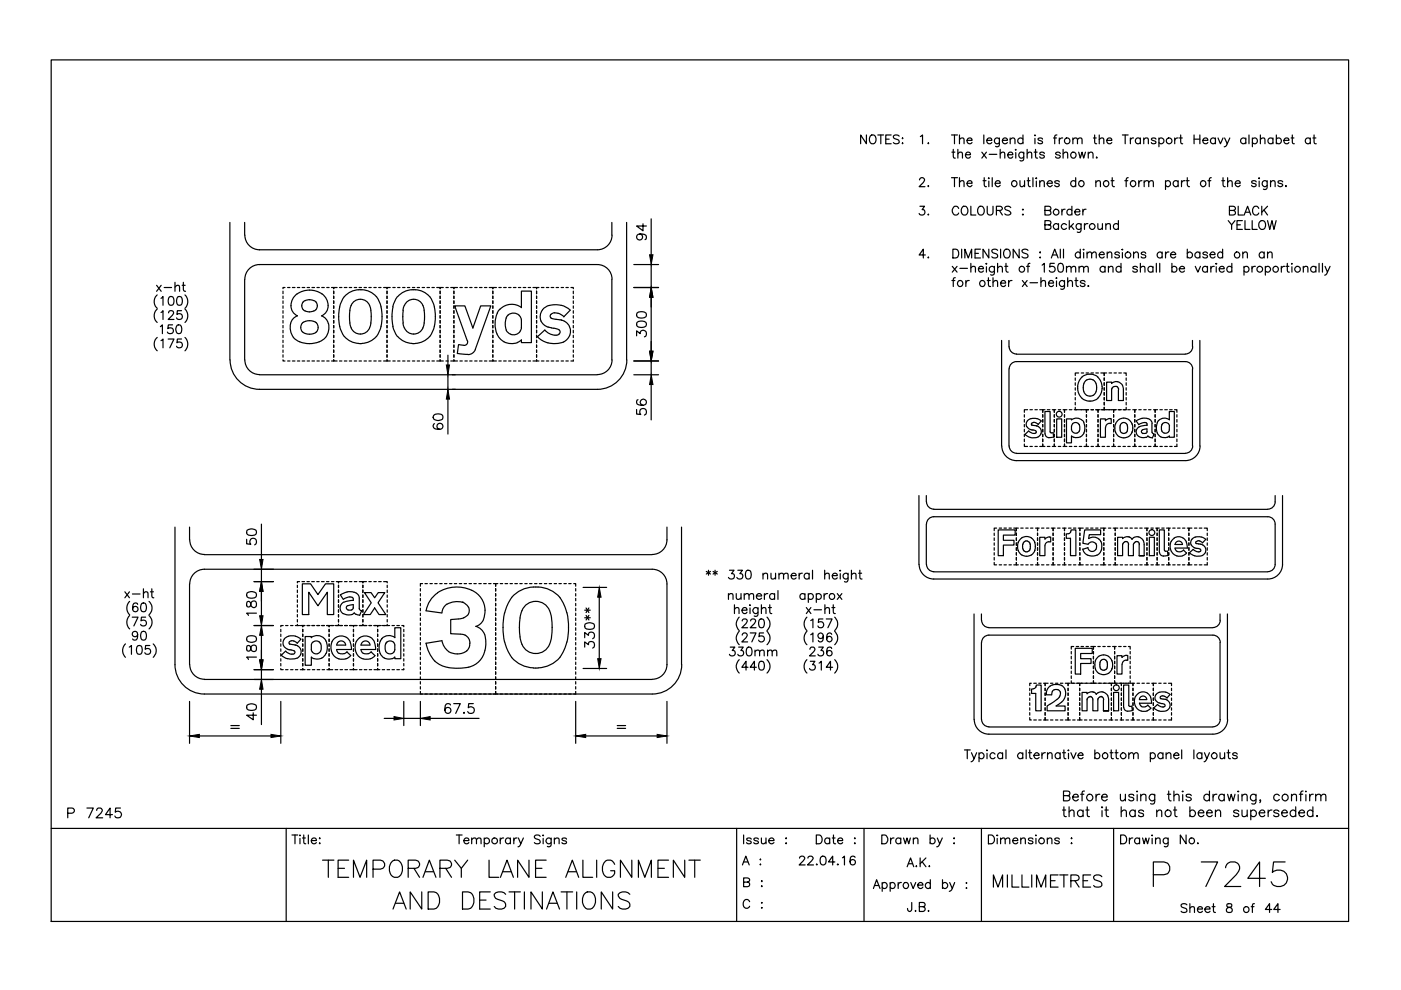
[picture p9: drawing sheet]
<svg xmlns="http://www.w3.org/2000/svg" width="297mm" height="210mm" viewBox="0 0 297 210" stroke-linecap="round" stroke-linejoin="round" font-family="sans-serif">
<g fill="none" stroke="#000" stroke-width=".25">
<path d="M10.9 12.7h275v182.7h-275zM183.7 28.6v1.9l-1.2-1.9v1.9M184.5 28.9a.76 .76 0 0 1 1-.1 .76 .76 0 0 1 .2 1 .7 .7 0 0 1-.7 .7 .7 .7 0 0 1-.7-.7zM186.1 28.6h1.2M186.7 28.6v1.9M187.8 29.5h.7M188.9 28.6h-1.1v1.9h1.1M190.6 28.9a.69 .69 0 0 0-.6-.3 .69 .69 0 0 0-.6 .5l.2 .2 .9 .4a.46 .46 0 0 1 0 .7 .86 .86 0 0 1-1.1-.2M191.3 29.3h.1zM191.3 30.4h.1zM195 38.1l.3-.4h.4l.2 .2a.61 .61 0 0 1-.1 .8l-.9 .9h1.2M195.1 29l.5-.4v1.9"/>
<path d="M196.7 30.4h.2zM196.7 39.5h.2l-.1 .1zM201.7 28.6h1.3M201.7 37.7h1.3M201.8 32.3h.7M202.1 31.7v1.4l.1 .3 .3 .1M202.4 28.6v1.9M202.4 37.7v1.9M203.1 32.6l.4-.3h.5l.1 1.2M203.1 31.7v1.8M203.4 29.6a.63 .63 0 0 1 .9-.3l.1 1.2M203.4 38.7l.5-.4 .4 .1 .1 1.2"/>
<path d="M203.4 28.6v1.9M203.4 37.7v1.9M204.7 32.8h1.1a.57 .57 0 0 0-.8-.5 .57 .57 0 0 0-.2 .9 .53 .53 0 0 0 .5 .3 .53 .53 0 0 0 .5-.3M205 29.8h1.1a.57 .57 0 0 0-.8-.5 .57 .57 0 0 0-.2 .9 .58 .58 0 0 0 1 0M205 38.9h1.1v-.2a.6 .6 0 0 0-.8-.2 .6 .6 0 0 0-.2 .8 .6 .6 0 0 0 .8 .2l.2-.2M208.2 32.3l.9 1.2M208.4 38.3h.7M208.6 28.6v1.9M208.7 37.7v1.5l.1 .3 .3 .1M209.1 32.3l-.9 1.2M209.2 29.8h1.1a.57 .57 0 0 0-.8-.5 .57 .57 0 0 0-.2 .9 .57 .57 0 0 0 1 0M209.6 38.4v1.2"/>
<path d="M209.6 37.7v.2zM209.7 32.7h1.6M210.4 37.7v1.9M211 38.9h1.1v-.2a.6 .6 0 0 0-.9-.2 .6 .6 0 0 0-.2 .8 .6 .6 0 0 0 .9 .2l.2-.2M211.9 29.3l-.1 1.6-.3 .2-.4-.1M211.9 29.5a.59 .59 0 0 0-.9-.1 .59 .59 0 0 0 0 .9 .59 .59 0 0 0 .9-.1M212.1 32.6l.4-.3h.5v1.2M212.1 31.7v1.8M212.5 29.8h1.1a.57 .57 0 0 0-.8-.5 .57 .57 0 0 0-.2 .9 .57 .57 0 0 0 1 0M213.7 32.8h1a.57 .57 0 0 0-.8-.5 .57 .57 0 0 0-.1 .9 .53 .53 0 0 0 .4 .3 .53 .53 0 0 0 .5-.3M214.2 29.6l.4-.3h.5l.1 1.2M214.2 29.3v1.2"/>
<path d="M215.3 31.8h.1zM215.4 32.3v1.2M216.3 38.3v1.2l.5 .1 .4-.4M216.9 29.5a.61 .61 0 0 0-.9-.1 .61 .61 0 0 0 0 .9 .61 .61 0 0 0 .9-.1M216.9 28.6v1.9M217.1 32.3v1.4a.49 .49 0 0 1-.3 .4 .49 .49 0 0 1-.5-.1M217.1 32.6a.59 .59 0 0 0-.9-.1 .59 .59 0 0 0 0 .8 .59 .59 0 0 0 .9-.1M217.2 38.3v1.3M217.8 32.6l.4-.3h.5l.1 1.2M217.8 38.3h.6M217.8 31.7v1.8M218 37.7v1.5l.1 .3 .4 .1"/>
<path d="M219 37.7v1.9M219.3 32.3h.6M219.3 28.7h.3zM219.4 29.3v1.2M219.6 31.7v1.4v.3l.4 .1M219.7 38.4v1.2M219.7 37.7v.2zM220.4 38.7l.5-.4 .4 .1 .1 1.2M220.4 38.3v1.3M221 29.5a.57 .57 0 0 0-.9 0v.2l.9 .3v.2a.57 .57 0 0 1-.9 0M221.4 32.6a.54 .54 0 0 0-.5-.4 .54 .54 0 0 0-.5 .4l.3 .2 .6 .2 .1 .2a.54 .54 0 0 1-.5 .3 .54 .54 0 0 1-.5-.3M222 38.9h1.1v-.2a.6 .6 0 0 0-.9-.2 .6 .6 0 0 0 0 .9 .6 .6 0 0 0 .9-.1"/>
<path d="M223.4 29.3h.6M224.1 28.6l-.4 .1-.1 .3v1.5M224.6 38.6a.57 .57 0 0 0-1 0l.1 .2 .8 .2 .1 .3a.56 .56 0 0 1-.9 .2l-.1-.2M224.6 29.3v1.2M224.8 32.6a.57 .57 0 0 0-1 0l.9 .4 .1 .2a.57 .57 0 0 1-1 0M225.3 29.3a.64 .64 0 0 0-.7 .5M225.4 32.6l.5-.3h.4l.1 1.2M225.4 31.7v1.8M227.5 29.6l.2-.3a.44 .44 0 0 1 .7 .3v.9M227.5 29.3v1.2M228.1 38.6a.59 .59 0 0 0-.9-.1 .59 .59 0 0 0 0 .9 .59 .59 0 0 0 .9-.1M228.1 37.7v1.9"/>
<path d="M228.4 29.6l.5-.3h.4l.1 1.2M228.7 32.3l.3 1.2 .4-1.2 .4 1.2 .3-1.2M230.7 32.6l.5-.3h.4l.1 1.2M230.7 32.3v1.2M231.8 29.3h.6M232.1 28.6v1.5l.1 .3 .3 .1M232.3 38.7l.5-.4 .4 .1 .1 1.2M232.3 38.3v1.3M232.5 33.3l.1 .1-.1 .1zM233.1 29.6a.63 .63 0 0 1 .8-.3l.1 1.2M233.1 28.6v1.9M234.7 29.8h1a.57 .57 0 0 0-.8-.5 .57 .57 0 0 0-.1 .9 .57 .57 0 0 0 .9 0"/>
<path d="M235.6 38.3h.6M235.8 37.7v1.5l.1 .3 .4 .1M238 28.6h1.2M238.5 38.3h.6M238.6 28.6v1.9M239.2 37.7l-.3 .1-.1 .3v1.5M239.7 29.3v1.2M240.3 29.3a.57 .57 0 0 0-.6 .5M241.4 38.3v1.3M241.8 29.5a.59 .59 0 0 0-.9-.1 .59 .59 0 0 0 0 .9 .59 .59 0 0 0 .9-.1M241.8 29.3v1.2M242.1 38.3a.57 .57 0 0 0-.7 .6"/>
<path d="M242.5 29.6l.4-.3h.5l.1 1.2M242.5 29.3v1.2M242.6 38.7l.4-.4 .5 .1 .1 1.2M242.6 38.3v1.3M243.6 38.7l.4-.4 .4 .1 .1 1.2M245.1 29.5a.58 .58 0 0 0-1 0l.1 .2 .8 .3 .1 .2a.58 .58 0 0 1-1 0M245.7 29.5a.59 .59 0 0 1 .9-.1 .59 .59 0 0 1 0 .9 .59 .59 0 0 1-.9-.1M245.7 29.3v1.8M247.1 38.6a.59 .59 0 0 1 .9-.1 .59 .59 0 0 1 0 .9 .59 .59 0 0 1-.9-.1M247.1 38.3v1.9M249.1 29.3v1.2M249.8 38.6a.59 .59 0 0 0-.9-.1 .59 .59 0 0 0 0 .9 .59 .59 0 0 0 .9-.1"/>
<path d="M249.8 38.3v1.3M249.8 29.3a.64 .64 0 0 0-.7 .5M250 29.3h.7M250.3 28.6v1.5l.1 .3 .4 .1M250.5 38.3v1.3M251.2 38.3a.58 .58 0 0 0-.7 .6M251.5 38.3h.6M251.7 37.7v1.5l.2 .3 .3 .1M253.2 28.6v1.9M253.2 29.5h1.2M254.4 28.6v1.9M255 29.8h1.1a.57 .57 0 0 0-.8-.5 .57 .57 0 0 0-.2 .9 .58 .58 0 0 0 1 0"/>
<path d="M256.1 38.3h.6M256.8 37.7l-.3 .1-.1 .3v1.5M257.7 29.5a.59 .59 0 0 0-.9-.1 .59 .59 0 0 0 0 .9 .59 .59 0 0 0 .9-.1M257.7 29.3v1.2M258.2 29.3l.6 1.2 .5-1.2M259.1 38.3h.5M259.3 37.7v1.5l.1 .3 .4 .1M259.6 29.3l.6 1.2 .5-1.2M260.2 30.5l-.3 .5-.3 .1M260.3 38.7l.4-.4 .5 .1 .1 1.2M260.3 37.7v1.9M261.9 38.9h1v-.2a.6 .6 0 0 0-.8-.2 .6 .6 0 0 0-.2 .8 .6 .6 0 0 0 .9 .2l.1-.2"/>
<path d="M264.1 29.5a.61 .61 0 0 0-.9-.1 .61 .61 0 0 0 0 .9 .61 .61 0 0 0 .9-.1M264.1 29.3v1.2M264.8 28.6v1.9M265.5 29.5a.59 .59 0 0 1 .9-.1 .59 .59 0 0 1 0 .9 .59 .59 0 0 1-.9-.1M265.5 29.3v1.8M266.3 38.6a.57 .57 0 0 0-.9 0v.2l.8 .2 .1 .3a.53 .53 0 0 1-.5 .3 .53 .53 0 0 1-.4-.3M267 37.7v.2zM267 38.4v1.2M267.2 29.6a.63 .63 0 0 1 .9-.3l.1 1.2M267.2 28.6v1.9M268.7 38.3v1.5a.49 .49 0 0 1-.3 .4 .49 .49 0 0 1-.5-.1M268.7 38.6a.59 .59 0 0 0-.9-.1 .59 .59 0 0 0 0 .9 .59 .59 0 0 0 .9-.1"/>
<path d="M269.4 38.7l.4-.4 .5 .1 .1 1.2M269.4 38.3v1.3M269.9 29.5a.59 .59 0 0 0-.9-.1 .59 .59 0 0 0 0 .9 .59 .59 0 0 0 .9-.1M269.9 29.3v1.2M270.6 29.5a.59 .59 0 0 1 .9-.1 .59 .59 0 0 1 0 .9 .59 .59 0 0 1-.9-.1M270.6 28.6v1.9M272 38.6a.62 .62 0 0 0-1.1 0l.1 .2 .7 .1 .3 .3a.54 .54 0 0 1-.5 .4 .54 .54 0 0 1-.6-.3M272.2 29.8h1.1a.57 .57 0 0 0-.8-.5 .57 .57 0 0 0-.2 .9 .57 .57 0 0 0 1 0M272.6 39.4v.2zM273.7 29.3h.6M274 28.6v1.5l.1 .3 .3 .1M277.8 29.5a.59 .59 0 0 0-.9-.1 .59 .59 0 0 0 0 .9 .59 .59 0 0 0 .9-.1"/>
<path d="M277.8 29.3v1.2M278.4 29.3h.6M278.6 28.6v1.5l.1 .3 .4 .1M37.1 59.9v1.9M38.9 59.9v1.5l.1 .2 .3 .2M48.7 47.2l.1 29.1a6.2 6.2 0 0 0 6.2 6.3h71.6a6.2 6.2 0 0 0 6.3-6.3M51.9 47.2v2.7M129.7 47.2v2.7M129.7 59.2v17.1M129.8 49.8a3.1 3.1 0 0 1-3.1 3.2h-71.7a3.1 3.1 0 0 1-3.1-3.2M129.8 59.2a3.1 3.1 0 0 0-3.2-3.1h-71.6a3.2 3.2 0 0 0-3.1 3.1v17.1a3.1 3.1 0 0 0 3.1 3.1M132.9 47.2v29.1"/>
<path d="M134.4 56.1h5.2M135.7 49.6a.64 .64 0 0 1 .5 .9 .64 .64 0 0 1-1 .2 .64 .64 0 0 1 .1-1 1.97 1.97 0 0 1 1.7 .2 .62 .62 0 0 1-.2 .9M136.3 47.5v1.4l-1.3-1h2M138.1 46.4v7.6M138.1 56.1v4.9M195 43.7h1l-.5 .8a.62 .62 0 0 1 .4 .9 .62 .62 0 0 1-1-.1M196.2 54.1h-1.3l.9-1.3v1.9M196.7 45.5h.2zM196.7 54.6h.2zM201.8 59.5h.7M201.9 56.5l1 1.2M202 52.8a1.01 1.01 0 0 1 1.2 .5 1.01 1.01 0 0 1-.3 1.3l-.9 .1z"/>
<path d="M202.5 58.9l-.3 .1-.1 .2v1.5M202.9 56.5l-1 1.2M203.3 44.2a.69 .69 0 0 0-.8-.5 .69 .69 0 0 0-.6 .7v.5a.7 .7 0 0 0 .6 .7 .7 .7 0 0 0 .8-.4M203.5 56.9h1.6M203.9 52.8v1.9M204.1 43.8a.91 .91 0 0 1 1.1 .4 .91 .91 0 0 1-.2 1.1l-.3 .3a.97 .97 0 0 1-.9-.7 .97 .97 0 0 1 .3-1.1zM204.6 54.7v-1.9l.7 1.9 .7-1.9v1.9M204.8 59.5v1.2M205.5 59.5a.58 .58 0 0 0-.7 .5M205.8 43.7v1.9h1.1M205.8 56.8l.5-.3 .4 .1 .1 1.1M205.8 55.8v1.9"/>
<path d="M206.7 53.7h.7M207.4 57h1.1a.57 .57 0 0 0-.8-.5 .57 .57 0 0 0-.2 .9 .57 .57 0 0 0 1 0M207.6 43.8a.91 .91 0 0 1 1.1 .4 .91 .91 0 0 1-.2 1.1l-.3 .3a.97 .97 0 0 1-1-.7 .97 .97 0 0 1 .4-1.1zM207.9 52.8h-1.2v1.9h1.2M209.1 56.6v1.1M209.1 55.8v.2zM209.3 43.7v1.4a.62 .62 0 0 0 .6 .5 .62 .62 0 0 0 .6-.5v-1.4M209.3 59.5h.6M209.6 58.9v1.5v.3h.4M209.6 52.8v1.9l-1.2-1.9v1.9M210.5 59.9l.5-.4 .4 .1 .1 1.1M210.5 58.9v1.8"/>
<path d="M210.8 56.5v1.4a.51 .51 0 0 1-.8 .4M210.8 56.7a.61 .61 0 0 0-.9-.1 .61 .61 0 0 0 0 .9 .61 .61 0 0 0 .9-.1M211.3 44.6h.8l.3-.1a.39 .39 0 0 0-.1-.7l-1-.1v1.9M211.5 53.1a.71 .71 0 0 0-1.2 .2l.2 .3 .8 .3 .2 .5a.82 .82 0 0 1-1.2 0M211.5 56.8l.5-.3 .4 .1 .1 1.1M211.5 55.8v1.9M211.9 44.6l.6 1M212.1 52.8v1.9M213 53.1a.76 .76 0 0 1 1-.1 .76 .76 0 0 1 .2 1 .7 .7 0 0 1-.7 .7 .7 .7 0 0 1-.7-.7zM213 56.5h.7M213.3 55.8v1.6l.1 .2 .4 .1M213.8 59.5v1.2"/>
<path d="M214.3 44a.71 .71 0 0 0-.7-.3 .71 .71 0 0 0-.6 .5l.2 .3 .9 .3 .2 .5a.88 .88 0 0 1-1.3 0M214.6 59.5a.58 .58 0 0 0-.8 .5M216.1 52.8v1.9l-1.3-1.9v1.9M216.8 44.5h.2zM216.8 45.5h.2zM216.8 59.5l1 1.2M217.6 56.5h.7M217.8 59.5l-1 1.2M217.9 53.1a.74 .74 0 0 0-1.2 .2 1.15 1.15 0 0 0 1.1 .6l.1 .5a.88 .88 0 0 1-1.2 0M218.4 55.8l-.4 .1-.1 .3v1.5M218.4 59.9h1.6M220.4 54.6h.2z"/>
<path d="M220.5 53.4v.2zM220.7 59.9l.4-.4 .5 .1 .1 1.1M220.7 58.9v1.8M221 56.2l.4-.4v1.9M221.5 44.6l1.1-.1 .2-.2-.2-.5-1.1-.1v1.9h.8l.5-.3a.52 .52 0 0 0-.5-.7M221.5 47.7l1.1-.1 .2-.3-.1-.4-.4-.1h-.8v1.8h.8l.4-.1 .1-.5-.5-.3M222.9 54.7l.7-1.9 .7 1.9M223.2 54.1h.9M223.5 55.8h-.9v.8a.66 .66 0 0 1 .9 0 .66 .66 0 0 1-.1 1 .66 .66 0 0 1-.9-.2M224 59.6v1.1M224 58.9v.2zM224.4 47.7a.61 .61 0 0 0-.9-.1 .61 .61 0 0 0 0 .9 .61 .61 0 0 0 .9-.1"/>
<path d="M224.4 47.4v1.2M224.5 55.9a.59 .59 0 0 1 .9 .3 1.21 1.21 0 0 1-.4 1.5l-.5-.1a1.51 1.51 0 0 1 0-1.7zM224.8 52.8v1.9M225.1 44.4v1.2M225.5 52.8v1.9M225.7 59.5v1.4a.51 .51 0 0 1-.8 .4M225.7 59.8a.61 .61 0 0 0-.9-.1 .61 .61 0 0 0 0 .9 .61 .61 0 0 0 .9-.1M225.8 44.4a.57 .57 0 0 0-.7 .5M226.1 56.8a.63 .63 0 0 1 .9-.2l.1 1.1M226.1 47.7a.61 .61 0 0 0-.9-.1 .61 .61 0 0 0 0 .9 .61 .61 0 0 0 .9-.1M226.1 56.5v1.2M226.4 59.9l.4-.4 .5 .1 .1 1.1"/>
<path d="M226.4 58.9v1.8M226.7 46.8v1.8M227.1 56.8l.5-.3 .4 .1 .1 1.1M227.1 47.9l.6 .7M227.3 44.6a.59 .59 0 0 0-.9-.1 .59 .59 0 0 0 0 .9 .59 .59 0 0 0 .9-.1M227.3 43.7v1.9M227.6 47.4l-.9 .9M227.9 44.9h1.1a.53 .53 0 0 0-.6-.6 .53 .53 0 0 0-.5 .6v.2a.57 .57 0 0 0 .4 .5 .57 .57 0 0 0 .7-.3M227.9 59.5h.6M228.1 58.9v1.5l.2 .3h.3M228.8 56.8a.63 .63 0 0 1 .9-.2l.1 1.1M228.8 56.5v1.2"/>
<path d="M229 53.7a.59 .59 0 0 0-.8-.1 .59 .59 0 0 0 0 .9 .59 .59 0 0 0 .8-.1M229 52.8v1.9M229.2 47.4l-.1 1.7-.2 .2-.5-.1M229.2 47.7a.59 .59 0 0 0-.9-.1 .59 .59 0 0 0 0 .9 .59 .59 0 0 0 .9-.1M229.6 44.4v1.2M229.8 56.8l.4-.3 .4 .1 .1 1.1M229.8 53.6v1.1M229.8 52.8v.2zM229.9 47.4v1.2M230.1 59.8a.57 .57 0 0 0-1.1 0l.9 .4 .2 .3a.57 .57 0 0 1-1.1 0M230.3 44.4a.57 .57 0 0 0-.7 .5M230.5 53.8l.4-.4 .5 .2 .1 1.1"/>
<path d="M230.5 53.4v1.3M230.6 47.4a.59 .59 0 0 0-.7 .5M231.5 53.8l.4-.4 .4 .2 .1 1.1M232.8 47.4v.9a.44 .44 0 0 0 .7 .3l.2-.3M233.1 54h1a.55 .55 0 0 0-.6-.6 .55 .55 0 0 0-.4 .7 .57 .57 0 0 0 .4 .6 .57 .57 0 0 0 .6-.3M233.7 47.4v1.2M234.3 56.7a.59 .59 0 0 0-.9-.1 .59 .59 0 0 0 0 .9 .59 .59 0 0 0 .9-.1M234.3 56.5v1.2M234.5 47.8a.63 .63 0 0 1 .8-.3l.1 1.1M234.5 47.4v1.2M234.8 53.8l.4-.4 .4 .2 .1 1.1M234.8 53.4v1.3"/>
<path d="M235 56.8l.5-.3 .4 .1 .1 1.1M235 56.5v1.2M237.1 47.7a.59 .59 0 0 0-.9-.1 .59 .59 0 0 0 0 .9 .59 .59 0 0 0 .9-.1M237.1 46.8v1.8M237.3 53.7a.53 .53 0 0 0-.5-.3 .53 .53 0 0 0-.4 .3l.2 .3 .5 .1a.33 .33 0 0 1 .2 .5 .63 .63 0 0 1-.9-.2M237.7 56.7a.59 .59 0 0 0-.9-.1 .59 .59 0 0 0 0 .9 .59 .59 0 0 0 .9-.1M237.7 55.8v1.9M238 53.6v1.1M238 52.8v.2zM240.3 53.8l.5-.4 .4 .2 .2 1.1M240.3 53.4v1.3M241.1 56.7a.57 .57 0 0 0-.9 0l.1 .2 .8 .3v.2a.57 .57 0 0 1-.9 0"/>
<path d="M241.8 56.8a.63 .63 0 0 1 .9-.2l.1 1.1M241.8 55.8v1.9M242.9 53.7a.56 .56 0 0 0-.9-.1v.3l.7 .2a.33 .33 0 0 1 .1 .5 .66 .66 0 0 1-.9-.2M244.4 56.7a.59 .59 0 0 0-.8-.1 .59 .59 0 0 0 0 .9 .59 .59 0 0 0 .8-.1M244.4 56.5v1.2M245.2 55.8v1.9M245.9 55.8v1.9M246.4 53.7a.59 .59 0 0 0-.9-.1 .59 .59 0 0 0 0 .9 .59 .59 0 0 0 .9-.1M246.4 53.4v1.3M247.1 53.4v1.3M247.8 53.4a.65 .65 0 0 0-.7 .6M248.2 54h1.1a.6 .6 0 0 0-.9-.5 .6 .6 0 0 0-.1 .9 .62 .62 0 0 0 1 0"/>
<path d="M248.5 56.7a.59 .59 0 0 1 .8-.1 .59 .59 0 0 1 0 .9 .59 .59 0 0 1-.8-.1M248.5 55.8v1.9M250 57h1.1a.59 .59 0 0 0-.6-.5 .59 .59 0 0 0-.5 .6 .59 .59 0 0 0 .5 .6l.6-.3M251.7 53.7a.61 .61 0 0 1 .9-.1 .61 .61 0 0 1 0 .9 .61 .61 0 0 1-.9-.1M251.7 52.8v1.9M253.4 56.5l.6 1.2 .5-1.2M254.4 53.7a.59 .59 0 0 0-.9-.1 .59 .59 0 0 0 0 .9 .59 .59 0 0 0 .9-.1M254.4 53.4v1.3M256 53.7a.56 .56 0 0 0-.9-.1v.3l.6 .2a.33 .33 0 0 1 .2 .5 .66 .66 0 0 1-.9-.2M256 56.7a.59 .59 0 0 0-.9-.1 .59 .59 0 0 0 0 .9 .59 .59 0 0 0 .9-.1M256 56.5v1.2M256.6 54h1a.55 .55 0 0 0-.6-.6 .55 .55 0 0 0-.4 .7 .57 .57 0 0 0 .4 .6 .57 .57 0 0 0 .6-.3"/>
<path d="M256.7 56.5v1.2M257.4 56.5a.59 .59 0 0 0-.7 .5M257.9 56.6v1.1M257.9 55.8l.1 .1-.1 .1zM258.5 57h1.1a.57 .57 0 0 0-.9-.5 .57 .57 0 0 0-.1 .9 .58 .58 0 0 0 1 0M259.2 53.7a.59 .59 0 0 0-.9-.1 .59 .59 0 0 0 0 .9 .59 .59 0 0 0 .9-.1M259.2 52.8v1.9M260.4 46.8l.7 .9v.9M260.7 44.6h.8l.3-.1 .1-.4-.2-.3-1-.1v1.9l1-.1a.48 .48 0 0 0 .2-.5 .48 .48 0 0 0-.4-.4M261.2 56.7a.59 .59 0 0 0-.9-.1 .59 .59 0 0 0 0 .9 .59 .59 0 0 0 .9-.1M261.2 55.8v1.9M261.8 46.8l-.7 .9"/>
<path d="M262.3 47.7h.7M262.5 43.7v1.9h1.1M263.4 46.8h-1.1v1.8h1.1M263.5 53.8l.4-.4 .5 .2 .1 1.1M263.5 53.4v1.3M263.8 56.7a.59 .59 0 0 1 .8-.1 .59 .59 0 0 1 0 .9 .59 .59 0 0 1-.8-.1M263.8 56.5v1.8M263.8 45.6l.7-1.9 .7 1.9M264 46.8v1.8h1M264 45h.9M265.4 56.5v1.2M265.5 46.8v1.8h1"/>
<path d="M266.2 56.5a.59 .59 0 0 0-.8 .5M266.9 44.2a.67 .67 0 0 0-.8-.5 .67 .67 0 0 0-.5 .7v.5a.68 .68 0 0 0 .5 .7 .68 .68 0 0 0 .8-.4M267.3 46.9a.92 .92 0 0 1 1.1 .6 .92 .92 0 0 1-.6 1.1 .97 .97 0 0 1-.9-.7 .97 .97 0 0 1 .4-1zM267.5 43.7v1.9M268 44.5l.7 1.1M268 53.7a.59 .59 0 0 0-.8-.1 .59 .59 0 0 0 0 .9 .59 .59 0 0 0 .8-.1M268 53.4v1.3M268.3 56.7a.61 .61 0 0 1 .9-.1 .61 .61 0 0 1 0 .9 .61 .61 0 0 1-.9-.1M268.3 56.5v1.8M268.7 53.8l.5-.4 .4 .2 .1 1.1M268.7 46.8l.5 1.8 .5-1.8 .4 1.8 .5-1.8M268.7 53.4v1.3"/>
<path d="M268.7 43.7l-1.2 1.3M271.7 56.5v1.2M272.4 56.5a.64 .64 0 0 0-.7 .5M272.6 56.5h.7M272.9 55.8v1.6l.1 .2 .4 .1M273.9 56.6v1.1M273.9 55.8v.2zM276.3 56.8l.3-.2a.44 .44 0 0 1 .7 .2v.9M276.3 56.5v1.2M279 56.7a.61 .61 0 0 0-.9-.1 .61 .61 0 0 0 0 .9 .61 .61 0 0 0 .9-.1M279 56.5v1.2M279.7 55.8v1.9"/>
<path d="M280.4 55.8v1.9M280.9 56.5l.5 1.2 .6-1.2M281.4 57.7l-.1 .4-.4 .2M33.2 60.5l1 1.3M33.3 62.5a1.88 1.88 0 0 0 0 2.9M33.3 65.5a1.88 1.88 0 0 0 0 2.9M33.3 71.5a1.88 1.88 0 0 0 0 2.9M34 69.3l.4-.4v1.8M34.1 63.2l.5-.3v1.8M34.1 66.3l.5-.4v1.8M34.1 72.2l.5-.3v1.8M34.2 60.5l-1 1.3"/>
<path d="M34.8 61h1.6M35.7 71.9h1.2l-.9 1.8M35.7 66.3l.4-.4 .6 .1a.6 .6 0 0 1-.2 .8l-.8 .9h1.2M35.9 62.9a.61 .61 0 0 1 .9 .3 .91 .91 0 0 1-.6 1.5 1.21 1.21 0 0 1-.3-1.8zM36.6 68.9h-.9l-.1 .8a.67 .67 0 0 1 1 0 .67 .67 0 0 1-.1 1 .67 .67 0 0 1-1-.3M37.1 60.9l.5-.4 .4 .1 .1 1.2M37.6 69a.61 .61 0 0 1 .9 .3 1.57 1.57 0 0 1-.2 1.4 .61 .61 0 0 1-.9-.3 1.35 1.35 0 0 1 .2-1.4zM37.7 62.9a.61 .61 0 0 1 .9 .3 .91 .91 0 0 1-.7 1.5 1.21 1.21 0 0 1-.2-1.8zM38.5 65.9h-.9l-.1 .8a.66 .66 0 0 1 1 0 .66 .66 0 0 1-.1 .9 .66 .66 0 0 1-1-.2M38.5 71.9h-.9l-.1 .8a.66 .66 0 0 1 1 0 .66 .66 0 0 1-.1 1 .66 .66 0 0 1-1-.3M38.6 60.5h.7M39.2 62.5a1.97 1.97 0 0 1 0 2.9"/>
<path d="M39.2 65.5a1.97 1.97 0 0 1 0 2.9M39.2 71.5a1.97 1.97 0 0 1 0 2.9M55 79.5h71.6M60 76.3v.2h.4M60 61.7v.6M60 62.8v.5M60 63.8v.5M60 64.9v.5M60 65.9v.5M60 66.9v.5M60 67.9v.6M60 69v.5"/>
<path d="M60 70v.6M60 71.1v.5M60 72.1v.5M60 73.2v.5M60 74.2v.5M60 75.2v.5M60.4 61h-.4v.2M61 76.5h.5M61 61h.5M62 61h.5M62 76.5h.5M63 76.5h.6"/>
<path d="M63 61h.6M64.1 76.5h.5M64.1 61h.5M64.1 70.3l.2 .2M64.3 68.3a1.42 1.42 0 0 0-.2 2.1M64.7 63.7a1.2 1.2 0 0 0-.7 1.1 1.2 1.2 0 0 0 .7 1.1M65.1 76.5h.5M65.1 61h.5M66.1 61h.6M66.1 76.5h.6M66.5 63.7l-.9-.2-.9 .2M66.5 65.9l-.9 .2-.9-.2"/>
<path d="M66.6 63.7a1.2 1.2 0 0 1 .7 1.1 1.2 1.2 0 0 1-.7 1.1M66.9 68.3a1.42 1.42 0 0 1 .2 2.1M66.9 68.3a2.63 2.63 0 0 0-2.6 0M66.9 70.5a2.63 2.63 0 0 1-2.6 0M67.1 70.3l-.2 .2M67.2 76.5h.5M67.2 61h.5M68.2 67a2.22 2.22 0 0 1 1.4 1.6M68.2 67a2.72 2.72 0 0 0 1.4-2.6 2.72 2.72 0 0 0-1.7-2.3 4.4 4.4 0 0 0-5.9 1.3 2.49 2.49 0 0 0 1.1 3.6 2.91 2.91 0 0 0-.9 4.6M68.2 61h.6M68.2 76.5h.6M69.3 76.5h.5"/>
<path d="M69.3 61h.5M69.6 68.6a3.5 3.5 0 0 1-3.6 4.2 4.8 4.8 0 0 1-3.8-1.3M70.8 61.7v.6M70.8 62.8v.5M70.8 63.8v.5M70.8 64.9v.5M70.8 65.9v.5M70.8 66.9v.5M70.8 67.9v.6M70.8 69v.5M70.8 70v.6M70.8 71.1v.5"/>
<path d="M70.8 72.1v.5M70.8 73.2v.5M70.8 74.2v.5M70.8 75.2v.5M71.5 61h-.7v.2v-.2h-.5M71.5 76.5h-.7v-.2v.2h-.5M72 76.5h.5M72 61h.5M72 69.2l.5 1.3 .5 .9M72 65.1l-.2 2 .2 2.1M73 61h.5M73 76.5h.5"/>
<path d="M73 62.9l-.7 1.2-.3 1M73 71.3a4.5 4.5 0 0 0 6.8 0M74.1 76.5h.5M74.1 61h.5M74.2 68.5a2.46 2.46 0 0 0 2.2 2.3M74.2 65.8v2.7M75.1 76.5h.5M75.1 61h.5M76.1 61h.5M76.1 76.5h.5M76.4 63.5a2.33 2.33 0 0 1 2.2 2.3M76.4 63.5a2.33 2.33 0 0 0-2.2 2.3"/>
<path d="M77.2 61h.5M77.2 76.5h.5M78.2 76.5h.5M78.2 61h.5M78.6 65.8v2.7M78.6 68.5a2.46 2.46 0 0 1-2.2 2.3M79.3 76.5h.5M79.3 61h.5M79.8 62.9a4.6 4.6 0 0 0-6.8 0M79.8 62.9l.5 .8 .5 1.4M80.3 76.5h.5M80.3 61h.5"/>
<path d="M80.8 65.1l.2 2-.2 2.1M80.8 69.2l-.3 .9-.7 1.3M82.1 61.7v.6M82.1 62.8v.5M82.1 63.8v.5M82.1 64.9v.5M82.1 65.9v.5M82.1 66.9v.5M82.1 67.9v.6M82.1 69v.5M82.1 70v.6M82.1 71.1v.5"/>
<path d="M82.1 72.1v.5M82.1 73.2v.5M82.1 74.2v.5M82.1 75.2v.5M82.7 61h-.6v.2v-.2h-.8M82.7 76.5h-.6v-.2v.2h-.8M83.3 69.2l.5 1.3 .5 .9M83.3 61h.5M83.3 76.5h.5M83.3 65.1l-.2 2 .2 2.1M84.3 62.9l-.7 1.2-.3 1M84.3 76.5h.5"/>
<path d="M84.3 61h.5M84.3 71.3l1.4 1.1 1.7 .4M85.4 76.5h.5M85.4 61h.5M85.4 68.5l.3 1M85.5 65.8v2.7M85.7 64.8l-.3 1M85.8 64.8a2.19 2.19 0 0 1 2.5-1.3 2.19 2.19 0 0 1 1.6 2.3l.1 1.7a3.4 3.4 0 0 1-1.3 3.1 2.12 2.12 0 0 1-2.9-1.1M86.4 76.5h.5M86.4 61h.5M87.4 61.4a4.4 4.4 0 0 1 3.7 1.5M87.4 61.4l-1.7 .4-1.4 1.1"/>
<path d="M87.4 76.5h.5M87.4 61h.5M88.4 61h.6M88.4 76.5h.6M89.5 61h.5M89.5 76.5h.5M90.5 61h.6M90.5 76.5h.6M91.1 62.9l.5 .8 .5 1.4M91.6 76.5h.5M91.6 61h.5M92.1 65.1l.2 2-.2 2.1"/>
<path d="M92.1 69.2a4.4 4.4 0 0 1-4.7 3.6M93.3 61.7v.6M93.3 62.8v.5M93.3 63.8v.5M93.3 64.9v.5M93.3 65.9v.5M93.3 66.9v.5M93.3 67.9v.6M93.3 69v.5M93.3 70v.6M93.3 71.1v.5M93.3 72.1v.5"/>
<path d="M93.3 73.2v.5M93.3 74.2v.5M93.3 75.2v.5M94 76.5h-.7v-.2v.2h-.7M94 61h-.7v.2v-.2h-.7M94.5 76.5h.6M94.5 61h.6M95 75.3v2.1M95 79.5v3.1M96.2 61.7v.6M96.2 62.8v.5M96.2 63.8v.5"/>
<path d="M96.2 64.9v.5M96.2 65.9v.5M96.2 66.9v.5M96.2 67.9v.6M96.2 69v.5M96.2 70v.6M96.2 71.1v.5M96.2 72.1v.5M96.2 73.2v.5M96.2 74.2v.5M96.2 75.2v.5M97 76.5h-.8v-.2v.2h-.6"/>
<path d="M97 61h-.8v.2v-.2h-.6M97.2 73.1l-.2 1.9M97.3 73.1l1 .1M97.5 76.5h.5M97.5 61h.5M98.6 76.5h.5M98.6 61h.5M99.1 72.3l-2.7-7.4h2.2l1.7 4.7 1.6-4.7h2.2l-3.3 9.2M99.1 72.2l-.1 .7-.6 .3M99.6 76.5h.5M99.6 61h.5M100.6 76.5h.5"/>
<path d="M100.6 61h.5M100.8 74.1a1.88 1.88 0 0 1-2.5 1l-1.3-.2M101.7 61h.5M101.7 76.5h.5M102.7 76.5h.5M102.7 61h.5M104.5 61.7v.6M104.5 62.8v.5M104.5 63.8v.5M104.5 64.9v.5M104.5 65.9v.5M104.5 66.9v.5"/>
<path d="M104.5 67.9v.6M104.5 69v.5M104.5 70v.6M104.5 71.1v.5M104.5 72.1v.5M104.5 73.2v.5M104.5 74.2v.5M104.5 75.2v.5M105.3 76.5h-.8v-.2v.2h-.8M105.3 61h-.8v.2v-.2h-.8M105.8 76.5h.5M105.8 61h.5"/>
<path d="M105.9 65.6a5.1 5.1 0 0 0 .6 6.6l.4 .3M106.8 61h.5M106.8 76.5h.5M106.9 72.5l1.4 .3 1.4-.1M107.3 67.4a1.69 1.69 0 0 1 1.8-1 1.69 1.69 0 0 1 1.4 1.4M107.3 67.4a2.86 2.86 0 0 0 .7 3.3 1.71 1.71 0 0 0 2.3-.4M107.8 76.5h.5M107.8 61h.5M108.9 61h.5M108.9 76.5h.5M109.9 76.5h.5M109.9 61h.5"/>
<path d="M110.5 65.2v-3.5h2.2v10.9h-2.2v-.5M110.5 67.8v1.7l-.3 .7M110.6 72.1l-.9 .5M110.6 65.2a3.5 3.5 0 0 0-4.7 .5M110.9 61h.6M110.9 76.5h.6M112 76.5h.5M112 61h.5M113.8 61.7v.6M113.8 62.8v.5M113.8 63.8v.5M113.8 64.9v.5"/>
<path d="M113.8 65.9v.5M113.8 66.9v.5M113.8 67.9v.6M113.8 69v.5M113.8 70v.6M113.8 71.1v.5M113.8 72.1v.5M113.8 73.2v.5M113.8 74.2v.5M113.8 75.2v.5M114.3 76.5h-.5v-.2v.2h-.8M114.3 61h-.5v.2v-.2h-.8"/>
<path d="M114.8 61h.5M114.8 76.5h.5M115.8 76.5h.5M115.8 61h.5M116.2 69.3l.7 .2M116.9 61h.5M116.9 76.5h.5M116.9 69.5l.2 .1a2.2 2.2 0 0 1 1.6 .6v.3l-.2 .3M117.6 66.3l.7 .2M117.6 66.3l-.3 .1a.62 .62 0 0 0-.7 .6 .62 .62 0 0 0 .7 .6l.9 .1a2.6 2.6 0 0 1 2.6 3.4M117.9 76.5h.5M117.9 61h.5"/>
<path d="M118.1 71.1h-.4a3.1 3.1 0 0 1-2.2-1.1l-1.6 1.4M118.3 66.4l1.3 .8M118.6 70.8l-.5 .3M119 76.5h.5M119 61h.5M119 64.8a3.6 3.6 0 0 0-4.2 1.3 2.27 2.27 0 0 0 1.4 3.3M119 64.7l.8 .3 1.1 .7M119.1 67.9h.1M120 76.5h.5M120 61h.5M120.8 71.1a3.1 3.1 0 0 1-3.5 1.7l-1.6-.3-.9-.4-.8-.7M120.9 65.8l-1.4 1.4"/>
<path d="M121 61h.6v.2M121.6 76.3v.2h-.6M121.6 61.7v.6M121.6 62.8v.5M121.6 63.8v.5M121.6 64.9v.5M121.6 65.9v.5M121.6 66.9v.5M121.6 67.9v.6M121.6 69v.5M121.6 70v.6M121.6 71.1v.5"/>
<path d="M121.6 72.1v.5M121.6 73.2v.5M121.6 74.2v.5M121.6 75.2v.5M129.8 76.3a3.1 3.1 0 0 1-3.1 3.1M134.4 79.5h5.2M134.4 61h5.2M134.4 76.5h5.2M135 71.2v-1.1l.7 .6a.69 .69 0 0 1 1.1-.5 .69 .69 0 0 1-.2 1.2M135.1 68.4a1.65 1.65 0 0 1 1.9 0 .67 .67 0 0 1-.4 .9 1.77 1.77 0 0 1-1.5-.2zM135.1 66.4a1.65 1.65 0 0 1 1.9 0 .67 .67 0 0 1-.4 1 1.77 1.77 0 0 1-1.5-.3zM138.1 63v11.5"/>
<path d="M138.1 76.5v3M212.1 60h1.1a.57 .57 0 0 0-.8-.5 .57 .57 0 0 0-.2 1 .54 .54 0 0 0 .5 .3 .54 .54 0 0 0 .5-.3M212.4 72.2v22.4M213.9 72.2v1.3M213.9 78.2v16.4M214 73.5a1.54 1.54 0 0 0 1.5 1.6M215.5 76.7h35.8M215.5 75.1h35.8M215.5 76.7a1.54 1.54 0 0 0-1.5 1.5M222.3 60h1.1a.57 .57 0 0 0-.8-.5 .57 .57 0 0 0-.2 1 .53 .53 0 0 0 .5 .3 .53 .53 0 0 0 .5-.3M228.7 79.1h-.7v.5M229.2 79.1h.6"/>
<path d="M230.3 79.1h.5M230.6 60.7h.3zM231.3 79.1h.5M232.3 79.1h.6M233.4 79.1h.7v.5v-.5h.5M235.1 79.1h.6M236.2 79.1h.5M237.2 79.1h.6M238.3 79.1h.5v.5M251.3 76.7a1.54 1.54 0 0 1 1.6 1.5M252.8 72.2v1.3M252.8 78.2v16.4"/>
<path d="M252.9 73.5a1.54 1.54 0 0 1-1.6 1.6M254.4 72.2v22.4M92 88.1a1.57 1.57 0 0 1 1.8 0 .69 .69 0 0 1-.3 .9 1.08 1.08 0 0 1-1.7-.7zM92.1 89.8a.57 .57 0 0 0-.1 .9 1.21 1.21 0 0 0 1.9-.3 .64 .64 0 0 0-.6-.7 .64 .64 0 0 0-.7 .6 .64 .64 0 0 0 .6 .7M95 84.6v7.4M135 86.8v1l.9 .1a.73 .73 0 0 1 0-1.1 .73 .73 0 0 1 1.1 .2 .73 .73 0 0 1-.4 1M135.3 84.8a.58 .58 0 0 0-.3 .5 .58 .58 0 0 0 .4 .5 1.2 1.2 0 0 0 1.6-.5 .65 .65 0 0 0-.5-.7 .65 .65 0 0 0-.7 .6 .65 .65 0 0 0 .5 .7M138.1 81.5v7.5M212.4 94.6a3.1 3.1 0 0 0 3.1 3.1M214 94.6a1.54 1.54 0 0 0 1.5 1.5M215.5 97.7h35.8M215.5 96.1h35.8"/>
<path d="M217.2 94.1v.6h.7M217.2 87.9v.5M217.2 88.9v.6M217.2 90v.5M217.2 91v.6M217.2 92.1v.5M217.2 93.1v.5M217.7 90.4l.8 .6M217.8 89.2a1.21 1.21 0 0 0-.1 1.2M217.9 86.9h-.7v.5M218.4 94.7h.5M218.4 86.9h.5"/>
<path d="M218.5 91.1l.3 .1M218.8 90.1l.1 .1M218.8 91.2l.8 .1M218.8 90.1l.5 .1M219.1 89.5l.4 .1M219.1 89.6l-.4 .2 .1 .3M219.3 90.2l.6 .1M219.4 94.7h.5M219.4 86.9h.5M219.6 91.3a.34 .34 0 0 1 0 .5 .34 .34 0 0 1-.4 .1l-.6-.2-.5-.3M219.8 88.7l.9 .6-.6 .7-.6-.4M219.8 90.3h.1"/>
<path d="M219.8 88.8h-1.2l-.8 .4M219.9 90.3l.3 .1M220.1 90.5a1.28 1.28 0 0 1 .6 1.5 1.28 1.28 0 0 1-1.4 .8l-1.2-.2-.8-.5 .8-.7M220.4 86.9h.7v.5v-.5h.4M221.1 87.9v.5M221.1 88.9v.6M221.1 90v.5M221.1 91v.6M221.1 92.1v.5M221.1 93.1v.5M221.5 94.7h-.4v-.6v.6h-.7M221.6 92a1.01 1.01 0 0 0 1.6 .7h.2"/>
<path d="M222.1 86.9h.5M222.1 94.7h.5M222.6 91.5l.2 .3 .5-.1M222.6 91.6v-4.4h-1.1v4.8M223.1 86.9h.4v.5v-.5h.3M223.3 91.8l.1 .9M223.5 87.9v.5M223.5 88.9v.6M223.5 90v.5M223.5 91v.6M223.5 92.1v.5M223.5 93.1v.5"/>
<path d="M223.8 94.7h-.3v-.6v.6h-.4M224 88.8h1.1v3.9h-1.1zM224.4 94.7h.5M224.4 86.9h.5M225.4 86.9h.3v.5v-.5h.5M225.7 87.9v.5M225.7 88.9v.6M225.7 90v.5M225.7 91v.6M225.7 92.1v.5M225.7 93.1v.5M226.2 94.7h-.5v-.6v.6h-.3"/>
<path d="M226.7 86.9h.6M226.7 94.7h.6M227.2 89v-.2h-1.1v5.1h1.1v-1.4M227.2 90.3v.8M227.2 91.1l.2 .4M227.2 89a1.77 1.77 0 0 1 2.6 .6M227.4 91.5a.87 .87 0 0 0 1 .3M227.8 86.9h.5M227.8 94.7h.5M228 86.4v.5h.7M228 80.1v.5M228 81.2v.5"/>
<path d="M228 82.2v.5M228 83.2v.6M228 84.3v.5M228 85.3v.6M228.8 90a.83 .83 0 0 0-.9-.4 .83 .83 0 0 0-.7 .7M228.8 90l.1 .1M228.8 86.9h1M228.8 94.7h.5M228.8 90.1l.2 .7-.2 .6M228.9 91.4l-.5 .4M229.4 84.5l.7 .4 .8 .1M229.7 82.2l.1 .8"/>
<path d="M229.8 89.6a2.09 2.09 0 0 1-1.4 3.2l-.9-.2-.3-.2M229.8 81.4l-.1 .8M229.8 83l.6 .8M229.8 86.9h.5v.5v-.5h.5M230.3 86.9h.5M230.3 87.9v.5M230.3 88.9v.6M230.3 90v.5M230.3 91v.6M230.3 92.1v.5M230.3 93.1v.5M230.4 83.8l.7 .2 .7-.2"/>
<path d="M230.8 94.7h-.5v-.6v.6h-.5M230.9 85h.3M231.3 86.9h.5M231.3 94.7h.5M232.4 81.3a1.35 1.35 0 0 0-1.3-.9 1.35 1.35 0 0 0-1.3 .9M232.4 83l-.6 .8M232.4 81.4l.1 .8M232.5 82.2l-.1 .8M232.8 84.5l-.7 .4-.8 .1M232.8 87.9v.5M232.8 88.9v.6M232.8 90v.5"/>
<path d="M232.8 91v.6M232.8 92.1v.5M232.8 93.1v.5M232.9 86.9h-.6h.5v.5v-.5h.3M233.1 94.7h-.3v-.6v.6h-.5M233.4 86.9h.8M233.7 82a2.6 2.6 0 0 0-2.8-2.7 2.6 2.6 0 0 0-2.4 3.1l.3 1.3 .6 .7M233.7 82.4l-.2 .9-.8 1.1M233.7 94.7h.5M233.7 82v.4M234.1 80.1v.5M234.1 81.2v.5"/>
<path d="M234.1 82.2v.5M234.1 83.2v.6M234.1 84.3v.5M234.1 85.3v.6M234.6 86.9h-.5v-.5v.5M234.7 94.7h.5M234.7 86.9h1M235.3 89.7a.87 .87 0 0 0-.9 .9M235.3 88.8h.3v1h-.3M235.4 88.7l-.6 .1-.4 .4v-.4h-1.1v3.9h1.1v-2.1M235.7 81.3v-.3h-1.1v3.9h1.1v-2.5M235.7 81.3a1.51 1.51 0 0 1 1.7-.2 1.51 1.51 0 0 1 .8 1.5v2.3h-1.1v-2.3"/>
<path d="M235.7 86.9h.4v.5v-.5h.4M235.8 82.3l-.1 .1M236.1 82l-.3 .3M236.1 87.9v.5M236.1 88.9v.6M236.1 90v.5M236.1 91v.6M236.1 92.1v.5M236.1 93.1v.5M236.2 86.9h.5M236.5 89.9a2.33 2.33 0 0 0 0 1.7M236.5 94.7h-.4v-.6v.6h-.4"/>
<path d="M236.8 82l.3 .3M236.9 82h-.8M237 94.7h.5M237 86.9h.8M237.1 82.3l.1 .3M237.5 91.2l.1 .2M237.5 90.3v.9M237.5 91.5l.3 .3M237.8 91.7l.3 .2M238.1 91.9h.3M238.1 94.7h.5M238.7 91.7l-.3 .2"/>
<path d="M238.8 86.4v.5h-.7M238.8 80.1v.5M238.8 81.2v.5M238.8 82.2v.5M238.8 83.2v.6M238.8 84.3v.5M238.8 85.3v.6M239 90.1l.1 .6-.1 .7M239 90.1a.78 .78 0 0 0-.9-.5 .78 .78 0 0 0-.6 .7M239 91.5l-.2 .3M239.1 94.7h.5M239.1 86.9h.5"/>
<path d="M240 89.9a1.85 1.85 0 0 0-1.7-1.3 1.85 1.85 0 0 0-1.8 1.3M240 91.6a1.86 1.86 0 0 1-1.7 1.2 1.86 1.86 0 0 1-1.8-1.2M240.1 89.9l.1 .9-.1 .8M240.2 86.9h.4v.5v-.5h.3M240.6 87.9v.5M240.6 88.9v.6M240.6 90v.5M240.6 91v.6M240.6 92.1v.5M240.6 93.1v.5M240.9 89.2l.5 .8M240.9 94.7h-.3v-.6v.6h-.4"/>
<path d="M241.4 94.7h.5M241.4 86.9h.5M242.1 91.7l.2 .2M242.1 88.7l1.3 .1M242.1 88.7l-1.2 .5M242.2 91.2l-.2 .2v.2M242.3 91.9h.6M242.5 94.7h.5M242.5 86.9h.5M243.2 90v.2M243.2 91v.5M243.2 90.9l-1 .2"/>
<path d="M243.2 90.2l-.8 .1a1.3 1.3 0 0 0-1.5 1.4 1.3 1.3 0 0 0 1.7 1.1l.4-.1M243.2 89.9a1.17 1.17 0 0 0-1.7 .1M243.2 91.5l-.3 .4M243.4 88.8l.3 .1M243.5 94.7h.5M243.5 86.9h.5M243.7 92.7l-.3-.3-.4 .4M243.7 92.7l.6 .1M243.7 88.9l.4 .4 .2 .5M244.2 89.8v1.9M244.3 91.6l.4 .4-.4 .8M244.6 86.9h.3v.5v-.5h.5"/>
<path d="M244.9 87.9v.5M244.9 88.9v.6M244.9 90v.5M244.9 91v.6M244.9 92.1v.5M244.9 93.1v.5M245.4 89.5v.1M245.4 89.6a2.39 2.39 0 0 0 .7 3M245.4 94.7h-.5v-.6v.6h-.3M245.6 89.2l-.2 .3M245.9 94.7h.5M245.9 86.9h.5"/>
<path d="M246.9 86.9h.6M246.9 94.7h.6M247.7 89.8a.98 .98 0 0 0-1.2 .1 .98 .98 0 0 0-.2 1.2v.3M247.7 89.8l.3 .5M247.9 89a1.76 1.76 0 0 0-2.3 .2M247.9 91.1a.84 .84 0 0 1-.7 .8 .84 .84 0 0 1-.9-.5M247.9 89v-1.8h1.1v5.5h-1.1v-.2l-.8 .3-1-.2M247.9 90.3v.8M248 94.7h.5M248 86.9h.5M249 86.9h.5v.5M249.5 94.1v.6h-.5"/>
<path d="M249.5 87.9v.5M249.5 88.9v.6M249.5 90v.5M249.5 91v.6M249.5 92.1v.5M249.5 93.1v.5M252.9 94.6a1.54 1.54 0 0 1-1.6 1.5M254.4 94.6a3.1 3.1 0 0 1-3.1 3.1M37.1 111.8v29.1M40.2 111.8v2.7M40.2 114.4a3.1 3.1 0 0 0 3.1 3.2M43.3 117.6h95"/>
<path d="M52.3 114.3v1l.9 .1a.74 .74 0 0 1 0-1.1 .74 .74 0 0 1 1.1 .2 .74 .74 0 0 1-.3 1M52.4 112.4a1.65 1.65 0 0 1 1.9 0 .73 .73 0 0 1-.3 1.1 1.84 1.84 0 0 1-1.6-.3zM55.4 111.1v7.5M141.4 114.4a3.1 3.1 0 0 1-3.1 3.2M141.4 111.8v2.7M144.5 111.8v29.1M194.8 105.1v14.6M196.4 105.1v1.3M196.4 111.1v8.6M196.4 106.4a1.61 1.61 0 0 0 1.6 1.6h70.8a1.54 1.54 0 0 0 1.6-1.6M210.8 119.3v.5h.5M210.8 113v.5"/>
<path d="M210.8 114v.6M210.8 115.1v.5M210.8 116.1v.6M210.8 117.2v.5M210.8 118.2v.5M211.3 112h-.5v.5M211.6 112.4h3.6v1.1h-2.5v1.1h2.3v1h-2.3v2.2h-1.1zM211.9 119.8h.5M211.9 112h.5M212.9 119.8h.5M212.9 112h.5M213.9 119.8h.5"/>
<path d="M213.9 112h.5M214.9 112h.6v.5v-.5h.4M215.5 113v.5M215.5 114v.6M215.5 115.1v.5M215.5 116.1v.6M215.5 117.2v.5M215.5 118.2v.5M215.9 116.7h.1M215.9 116.7a1.88 1.88 0 0 0 1.7 1.2 1.88 1.88 0 0 0 1.8-1.2M215.9 119.8h-.4v-.5v.5h-.6M216.4 119.8h.5"/>
<path d="M216.4 112h.5M216.8 115.8l.1 .8 .3 .3M217.2 116.8l.4 .2 .5-.2M217.5 119.8h.5M217.5 112h.5M218.1 114.9a.86 .86 0 0 0-1 0 .86 .86 0 0 0-.3 .9M218.1 114.9l.3 .3M218.3 115.2l.2 .6M218.4 116.6l-.3 .3M218.5 115.8l-.2 .7M218.5 119.8h.5M218.5 112h.5"/>
<path d="M219.4 116.7h.1M219.4 116.7a1.98 1.98 0 0 0-.5-2.4 1.98 1.98 0 0 0-2.5-.1l-.6 1.1 .1 1.4M219.6 112h.4v.5v-.5h.3M220 113v.5M220 114v.6M220 115.1v.5M220 116.1v.6M220 117.2v.5M220 118.2v.5M220.3 119.8h-.3v-.5v.5h-.4M220.8 119.8h.5M220.8 112h.5"/>
<path d="M221.9 119.8h.5M221.9 112h.5M222.4 114.9h.4v-1l-.8 .1-.4 .3-.1-.4h-1.1v3.9h1.1v-2.1M222.4 114.9a.87 .87 0 0 0-.9 .8M222.9 112h.4v.5v-.5h.4M223.3 113v.5M223.3 114v.6M223.3 115.1v.5M223.3 116.1v.6M223.3 117.2v.5M223.3 118.2v.5M223.7 119.8h-.4v-.5v.5h-.4"/>
<path d="M224.2 112h.6M224.2 119.8h.6M225.3 112h.4v.5v-.5h.3M225.7 113v.5M225.7 114v.6M225.7 115.1v.5M225.7 116.1v.6M225.7 117.2v.5M225.7 118.2v.5M226 119.8h-.3v-.5v.5h-.4M226.5 113.2a.68 .68 0 0 0 .6-.8h1v5.4h-1.1v-3.7h-.9v-.9h.4M226.5 112h.6"/>
<path d="M226.5 119.8h.6M227.6 119.8h.5M227.6 112h.5M228.6 112h.4v.5v-.5h.7M229 113v.5M229 114v.6M229 115.1v.5M229 116.1v.6M229 117.2v.5M229 118.2v.5M229.6 116.4a1.76 1.76 0 0 0 1 1.3M229.7 119.8h-.7v-.5v.5h-.4"/>
<path d="M230.2 119.8h.5M230.2 112h.5M230.6 117.7l1.2 .2 .8-.2M230.6 116.1l-1 .4M230.8 114.2l.1-.8h2.5v-1h-3.4l-.4 2.8 1.1 .2M230.8 114.2a1.77 1.77 0 0 1 2.6 .6M231.2 119.8h.5M231.2 112h.5M232.3 119.8h.5M232.3 112h.5M232.3 115.3a.95 .95 0 0 0-1.6 .1M232.3 115.2a.98 .98 0 0 1-.2 1.6 .98 .98 0 0 1-1.4-.7"/>
<path d="M233.3 112h.7v.5v-.5h.5M233.4 114.8a2.27 2.27 0 0 1-.8 2.9M234 113v.5M234 114v.6M234 115.1v.5M234 116.1v.6M234 117.2v.5M234 118.2v.5M234.5 119.8h-.5v-.5v.5h-.7M235 119.8h.5M235 112h.5M236 112h.4v.5v-.5h.6"/>
<path d="M236.4 113v.5M236.4 114v.6M236.4 115.1v.5M236.4 116.1v.6M236.4 117.2v.5M236.4 118.2v.5M237 119.8h-.6v-.5v.5h-.4M237.5 119.8h.5M237.5 112h.5M238 114.2v-.3h-1v3.9h1v-2.5M238.1 115.2v.1M238.5 112h.6"/>
<path d="M238.5 119.8h.6M238.6 114.8h.1a.53 .53 0 0 1 .5 .7v2.3h1.1v-2.5M238.7 114.8l-.6 .4M239.1 113.8l-.6 .1-.5 .3M239.2 113.8l.3 .1M239.5 113.9l.5 .5M239.6 119.8h.5M239.6 112h.5M240.6 112h.5M240.6 119.8h.5M240.9 114.8l-.5 .5M241.2 113.8l-.6 .1-.6 .4"/>
<path d="M241.2 113.8h.3M241.4 113.9l.8 .4 .4 1.2v2.3h-1.1h1.1h-1.1v-2.3a.53 .53 0 0 0-.6-.7M241.7 119.8h.5M241.7 112h.5M242.7 112h.5v.5v-.5h.3M243.2 113v.5M243.2 114v.6M243.2 115.1v.5M243.2 116.1v.6M243.2 117.2v.5M243.2 118.2v.5M243.5 119.8h-.3v-.5v.5h-.5"/>
<path d="M243.7 113.9h1v3.9h-1zM244 119.8h.5M244 112h.5M245 112h.3v.5v-.5h.5M245.3 113v.5M245.3 114v.6M245.3 115.1v.5M245.3 116.1v.6M245.3 117.2v.5M245.3 118.2v.5M245.8 119.8h-.5v-.5v.5h-.3M245.8 117.1a1.01 1.01 0 0 0 1.6 .7h.3"/>
<path d="M246.3 119.8h.5M246.3 112h.5M246.9 116.7v-4.3h-1.1v4.7M246.9 116.6l.2 .3M247.3 112h.5v.5v-.5h.3M247.5 116.8l-.4 .1M247.5 116.9l.1 .9M247.8 113v.5M247.8 114v.6M247.8 115.1v.5M247.8 116.1v.6M247.8 117.2v.5"/>
<path d="M247.8 118.2v.5M248.1 119.8h-.3v-.5v.5h-.5M248.4 116.9a1.71 1.71 0 0 0 1.1 1M248.6 119.8h.5M248.6 112h.5M248.9 114.1a2.11 2.11 0 0 0-.6 2.8M249.1 116.2l.4 .7M249.1 115.4a.78 .78 0 0 1 .8-.7 .78 .78 0 0 1 .8 .7h-1.6M249.7 112h.5M249.7 119.8h.5M250.7 119.8h.5M250.7 112h.5"/>
<path d="M250.8 117.8l-1.3 .1M250.8 114.1a1.71 1.71 0 0 0-1.9 0M250.9 114.1l.6 .8M250.9 116.6l.7 .7M251 116.6l-.8 .4-.6-.1M251.5 114.9l.2 1.3h-2.6M251.6 117.2l-.8 .6M251.7 112h.4v.5v-.5h.6M252.1 113v.5M252.1 114v.6M252.1 115.1v.5M252.1 116.1v.6"/>
<path d="M252.1 117.2v.5M252.1 118.2v.5M252.2 117.2l1.1 .6M252.6 115.5l.7 .7M252.7 119.8h-.6v-.5v.5h-.4M253 116.5l-.8 .7M253 116.5l.5 .3 .7 .2M253.3 119.8h.5M253.3 112h.5M253.3 116.2l.6 .1M253.4 113.9a2.32 2.32 0 0 1 2.3 .5l-.8 .7M253.4 113.9l-.5 .2a1.2 1.2 0 0 0-.4 1.5"/>
<path d="M253.6 114.8v.4M253.6 115.2l.1 .1M253.7 115.2l.9 .2M253.9 116.3l.6 .1M254 114.6l.4 .1 .6 .4M254 114.7l-.4 .2M254.3 112h.5M254.3 119.8h.5M254.5 116.5l.1 .2-.1 .2M254.5 116.9l-.2 .1M254.5 115.4h.2M254.7 115.4a1.24 1.24 0 0 1 1 1.1 1.24 1.24 0 0 1-.7 1.2"/>
<path d="M254.7 115.4h.1M255 117.8l-.9 .1h-.8M255.3 112h.7v.5M256 119.3v.5h-.7M256 113v.5M256 114v.6M256 115.1v.5M256 116.1v.6M256 117.2v.5M256 118.2v.5M270.4 119.7a1.61 1.61 0 0 1-1.6 1.5h-70.8a1.54 1.54 0 0 1-1.6-1.5M270.4 111.1a1.55 1.55 0 0 0-1.6-1.5h-70.8a1.54 1.54 0 0 0-1.6 1.5"/>
<path d="M270.4 105.1v1.3M270.4 111.1v8.6M271.9 119.7a3.1 3.1 0 0 1-3.1 3.1h-70.8a3.1 3.1 0 0 1-3.1-3.1M271.9 105.1v14.6M26.5 125.5l.9 1.2M26.6 136.5a1.97 1.97 0 0 0 0 2.9M27.4 137.2l.5-.3v1.8M27.4 125.5l-.9 1.2M27.5 127.5a1.97 1.97 0 0 0 0 2.8M27.5 130.5a1.97 1.97 0 0 0 0 2.9M28 130.9h1.3l-.9 1.8M28.1 125.9h1.6"/>
<path d="M29.2 136.9a.61 .61 0 0 1 .9 .3 1.26 1.26 0 0 1-.5 1.5l-.4-.1a1.51 1.51 0 0 1 0-1.7zM29.2 128.1a.53 .53 0 0 0-.8-.2 1.1 1.1 0 0 0 .3 1.8 .58 .58 0 0 0 .6-.5 .58 .58 0 0 0-.6-.6 .58 .58 0 0 0-.6 .5M29.2 134.5a.58 .58 0 0 1-.8 .4 .58 .58 0 0 1-.2-.9 .58 .58 0 0 1 .9 .1 1.78 1.78 0 0 1-.2 1.5 .56 .56 0 0 1-.8-.1M30.1 127.9a.59 .59 0 0 1 .9 .3 .92 .92 0 0 1-.6 1.5 .96 .96 0 0 1-.5-1.5zM30.1 133.9a.59 .59 0 0 1 .9 .3 1.21 1.21 0 0 1-.5 1.5l-.4-.1a1.51 1.51 0 0 1 0-1.7zM30.4 125.9l.4-.4 .5 .1 .1 1.1M30.4 124.8v1.9M30.9 130.9h-.9l-.1 .8a.66 .66 0 0 1 1-.1 .66 .66 0 0 1-.1 1 .66 .66 0 0 1-1-.2M31.6 127.5a1.88 1.88 0 0 1 0 2.8M31.6 130.5a1.88 1.88 0 0 1 0 2.9M31.8 136.9h-.9l-.1 .8a.66 .66 0 0 1 1 0 .66 .66 0 0 1-.1 .9 .66 .66 0 0 1-1-.2M31.9 125.5h.6"/>
<path d="M32.2 124.8v1.6l.1 .2 .3 .1M32.5 136.5a1.88 1.88 0 0 1 0 2.9M40.2 123.8v17.1M43.3 120.7h95a3.1 3.1 0 0 1 3.1 3.1v17.1M43.3 120.7a3.1 3.1 0 0 0-3.1 3.1M52.4 136.9a.8 .8 0 0 0 .2 1.1h.4l.1-.2a.75 .75 0 0 1 .3-.9 .75 .75 0 0 1 .9 0 .85 .85 0 0 1-.3 1.2 .78 .78 0 0 1-.9-.9 .45 .45 0 0 0-.7-.3zM52.4 135.1a1.65 1.65 0 0 1 1.9 0 .68 .68 0 0 1-.3 1 1.05 1.05 0 0 1-1.7-.7zM52.4 127.6a.76 .76 0 0 0 .2 1.1l.4-.1 .1-.2a.73 .73 0 0 1 .3-.8 .73 .73 0 0 1 .9 0 .88 .88 0 0 1-.3 1.2 .85 .85 0 0 1-.9-1 .42 .42 0 0 0-.7-.2zM52.4 125.7a1.65 1.65 0 0 1 1.9 0 .73 .73 0 0 1-.3 1 1.84 1.84 0 0 1-1.6-.2zM53.9 123.3h4.1M53.9 132.6h4.1M54.4 139.3h-2.1l.4 .5"/>
<path d="M54.4 130h-2.1l.4 .5M55.4 120.7v2.6M55.4 125.4v5.2M55.4 134.7v5.2M59.5 133.4v.5M59.5 134.5v.5M59.5 135.5v.5M59.5 136.5v.5M59.5 137.6v.5M59.5 138.6v.5M59.5 139.7v.5M60 132.6h-.5v.3"/>
<path d="M60.3 135.5a2.53 2.53 0 0 1 3.5 0M60.3 135.5a1.36 1.36 0 0 0 .7 2.1M60.6 132.6h.5M60.6 138.1l.6 .4 .7 .2M61 137.7l.4 .1M61.4 137.7l1 .3 .1 .3-.1 .2M61.5 136.5l1 .2M61.6 132.6h.5M62.1 138.7h-.2M62.4 138.6l-.3 .1M62.5 136.8h.2a1.5 1.5 0 0 1 1.1 1.7 1.5 1.5 0 0 1-1.6 1.2l-1.6-.1-1-.7 1-.9M62.6 132.6h.5"/>
<path d="M63 136.3a1.03 1.03 0 0 0-1.7 0l.2 .3M63 132.4v.2h.5M63 124.1v.5M63 125.1v.5M63 126.2v.5M63 127.2v.5M63 128.2v.5M63 129.3v.5M63 130.3v.5M63 131.4v.5M63.5 123.3h-.5v.3M63.8 135.6l-.8 .8"/>
<path d="M64 123.3h.6M64 132.6h.6M64.1 123.8h1.7l1.6 2.3 1.6-2.3h1.8v6.5h-1.4v-4.7l-2 2.8-1.9-2.8v4.7h-1.4zM64.2 133.4v.5M64.2 134.5v.5M64.2 135.5v.5M64.2 136.5v.5M64.2 137.6v.5M64.2 138.6v.5M64.2 139.7v.5M64.7 132.6h-.5v.3v-.3h-.5M65.1 132.6h.6"/>
<path d="M65.1 123.3h.5M66 135.2a2.23 2.23 0 0 1 2.6 0 2.23 2.23 0 0 1 .8 2.5l-.2 .8M66 136.8v.9l.2 .5M66 135.2v-.2h-1.3v6.1h1.3v-1.8M66 139.3l.5 .3M66.1 123.3h.5M66.1 132.6h.6M66.2 138.2a1.04 1.04 0 0 0 1.2 .4M67.2 132.6h.6M67.2 123.3h.5M67.7 136.1l.2 .3M67.7 136.1a1.06 1.06 0 0 0-1.7 .6"/>
<path d="M67.9 136.3l.2 1-.1 .8M68 138l-.6 .6M68.2 132.6h.6M68.2 123.3h.5M69.1 138.5a1.97 1.97 0 0 1-2.6 1.1M69.2 132.6h.5M69.2 123.3h.5M69.8 133.4v.5M69.8 134.5v.5M69.8 135.5v.5M69.8 136.5v.5M69.8 137.6v.5"/>
<path d="M69.8 138.6v.5M69.8 139.7v.5M70.3 132.6h.5M70.3 123.3h.5M70.4 136a2.6 2.6 0 0 0 1.5 3.7M70.5 132.6h-.7v.3v-.3h-.5M71.1 135.2l-.7 .8M71.2 135.2a2.07 2.07 0 0 1 3.1 1M71.4 136.8h1.9M71.8 124.1v.5M71.8 125.1v.5M71.8 126.2v.5"/>
<path d="M71.8 127.2v.5M71.8 128.2v.5M71.8 129.3v.5M71.8 130.3v.5M71.8 131.4v.5M71.9 138.5l1.1 .1M72.1 132.6h.5M72.2 126.1l.6 1M72.5 123.3h-.7v.3v-.3h-.5M72.5 132.6h-.7v-.2v.2h-.8M72.9 127.7a1.42 1.42 0 0 0-.1 2.4M73 123.3h.6"/>
<path d="M73 132.6h.7M73.3 136.8a.95 .95 0 0 0-1-.9 .95 .95 0 0 0-.9 .9M73.5 138.2l.9 .8a2.35 2.35 0 0 1-2.6 .7M73.6 125.5h1.1l.8 .2M73.6 138.2l-.6 .4M73.6 125.5l-1.4 .6M74.1 132.6h.5M74.1 123.3h.5M74.2 126.6l.5 .1M74.2 126.5l-1.4 .5M74.3 136.2l.2 1.5M74.5 137.7h-3.1l.1 .5 .4 .3"/>
<path d="M74.7 126.6l.2 .4M74.9 128.9a.79 .79 0 0 1-.6 .5 .79 .79 0 0 1-.8-.4M74.9 127v.3M74.9 128.2v.7M74.9 128.2l-.9 .1a.54 .54 0 0 0-.6 .5l.1 .2M74.9 127.3l-2 .4M74.9 133.4v.5M74.9 134.5v.5M74.9 135.5v.5M74.9 136.5v.5M74.9 137.6v.5M74.9 138.6v.5"/>
<path d="M74.9 139.7v.5M75.1 129.9a1.83 1.83 0 0 1-2.3 .2M75.1 123.3h.6M75.1 132.6h.6M75.1 130l.4 .3M75.5 130.2l.8 .2M75.5 136a2.6 2.6 0 0 0 1.5 3.7M75.5 125.8a1.16 1.16 0 0 1 .7 1M75.7 132.6h-.8v.3v-.3h-.7M76.2 126.8v2.2l.2 .4 .3 .1-.4 1M76.3 135.2l-.7 .8M76.5 136.8h1.9"/>
<path d="M76.6 137.7l.1 .5 .3 .3M76.9 124.1v.5M76.9 125.1v.5M76.9 126.2v.5M76.9 127.2v.5M76.9 128.2v.5M76.9 129.3v.5M76.9 130.3v.5M76.9 131.4v.5M77 138.5l1.1 .1M77.2 132.6h.6M77.3 125.6h1.4l.7 1.1 .8-1.1h1.4l-1.4 2.2 1.6 2.5h-1.4l-1-1.4-.9 1.4h-1.4l1.6-2.5z"/>
<path d="M77.7 123.3h-.8v.3v-.3h-.7M77.7 132.6h-.8v-.2v.2h-.7M78.2 132.6h.6M78.2 123.3h.5M78.5 136.8a.95 .95 0 0 0-1-.9 .95 .95 0 0 0-.9 .9M78.5 139.7h-1.5M78.6 135.1l.5 .5 .3 .6M78.6 135.2a2.05 2.05 0 0 0-2.3 0M78.7 138.2l.8 .8M78.7 138.2l-.6 .4M79.3 132.6h.5M79.3 123.3h.5"/>
<path d="M79.4 136.2l.2 1.5h-3.1M79.5 139l-1 .7M80.1 133.4v.5M80.1 134.5v.5M80.1 135.5v.5M80.1 136.5v.5M80.1 137.6v.5M80.1 138.6v.5M80.1 139.7v.5M80.3 123.3h.5M80.3 132.6h.5M80.5 132.6h-.4v.3v-.3h-.8"/>
<path d="M81 135.4a2.92 2.92 0 0 0 .5 4.1M81 132.6h1.6M81.3 123.3h.8v.3M81.5 139.5l1 .2 .7-.1M81.7 138l.6 .6M81.9 136.3l-.3 1 .2 .8M81.9 136.4a1.01 1.01 0 0 1 1-.5 1.01 1.01 0 0 1 .8 .8M82.1 124.1v.5M82.1 125.1v.5M82.1 126.2v.5M82.1 127.2v.5M82.1 128.2v.5"/>
<path d="M82.1 129.3v.5M82.1 130.3v.5M82.1 131.4v.5M82.1 132.4v.2M83.1 132.6h.5M83.5 138.2a1.04 1.04 0 0 1-1.1 .4M83.7 135.2v-2.1h1.3v6.6h-1.3v-.4l-.5 .3M83.7 136.8v.9l-.2 .5M83.7 135.2a2.1 2.1 0 0 0-2.7 .2M84.1 132.6h.6M85.2 132.6h.4v.3M85.6 133.4v.5"/>
<path d="M85.6 134.5v.5M85.6 135.5v.5M85.6 136.5v.5M85.6 137.6v.5M85.6 138.6v.5M85.6 139.7v.5M89.1 124.8v.5M89.1 125.9v.5M89.1 126.9v.5M89.1 127.9v.5M89.1 128.9v.6M89.1 130v.5"/>
<path d="M89.1 131v.6M89.1 132.1v.5M89.1 133.1v.5M89.1 134.2v.5M89.1 135.2v.5M89.1 136.2v.5M89.1 137.2v.6M89.1 138.3v.5M89.1 139.3v.6M89.6 123.7h-.5v.6M90.1 123.7h.5M90.3 129.5l3.4 .5"/>
<path d="M91.2 123.7h.5M92.2 123.7h.5M92.8 125.7l-1 .9-.8 1-.7 1.9M93.2 123.7h.5M93.7 135.8l.5 1.3 .9 1M94.2 123.7h.6M94.8 128.1a2.39 2.39 0 0 0-1.1 1.8M94.8 128.1a3.4 3.4 0 0 1 4.5 .6 1.63 1.63 0 0 1-.2 1.8M95.3 123.7h.5M96.3 123.7h.5M97.2 131.2l-1.6 .2v3l2 .1M97.4 123.7h.5"/>
<path d="M97.6 134.5l1 .1M98 127.7h.1M98.4 123.7h.5M98.6 134.7a1.8 1.8 0 0 1 1 1.7M99 138a3.6 3.6 0 0 1-3.9 .2M99.1 130.5l-.8 .5-1.1 .2M99.5 123.7h.5M99.6 136.9l-.2 .6-.4 .5M99.6 136.3v.6M100 125.1a4.7 4.7 0 0 1 2 7l-1.1 .7M100 125.2a7.5 7.5 0 0 0-7.2 .5M100.5 123.7h.5"/>
<path d="M100.9 132.8a2.86 2.86 0 0 1 1.8 1.7M101.5 123.7h.5M102.5 123.7h.6M102.8 134.5a5.8 5.8 0 0 1-2.2 6.5 8.9 8.9 0 0 1-8-.5 7 7 0 0 1-2.3-4.1l3.4-.6M103.6 123.7h.5M104.6 123.7h.5v.6v-.6h.5M105.1 124.8v.5M105.1 125.9v.5M105.1 126.9v.5M105.1 127.9v.5M105.1 128.9v.6M105.1 130v.5"/>
<path d="M105.1 131v.6M105.1 132.1v.5M105.1 133.1v.5M105.1 134.2v.5M105.1 135.2v.5M105.1 136.2v.5M105.1 137.2v.6M105.1 138.3v.5M105.1 139.3v.6M106.1 123.7h.5M107 129.9l-.3 3.1 .3 3.1M107 136.1l.6 1.7 .9 1.6"/>
<path d="M107.1 123.7h.5M108.1 123.7h.5M108.5 139.4a6.4 6.4 0 0 0 4.6 2.2M108.5 126.7l-.9 1.5-.6 1.7M109.1 123.7h.6M110.2 123.7h.5M111.3 123.7h.5M111.4 128.4a3.3 3.3 0 0 1 3.4-.7 3.3 3.3 0 0 1 2.1 2.9 11.4 11.4 0 0 1-.7 6.6 3.3 3.3 0 0 1-3.5 1.2 3.3 3.3 0 0 1-2.4-2.9 11.4 11.4 0 0 1 .7-6.6zM112.3 123.7h.5M113.1 124.5a6.4 6.4 0 0 0-4.6 2.2M113.3 123.7h.5M114.1 124.5h-1"/>
<path d="M114.1 124.5a6.4 6.4 0 0 1 4.6 2.2M114.4 123.7h.5M115.4 123.7h.5M116.4 123.7h.5M117.5 123.7h.5M118.5 123.7h.5M118.7 126.7l.9 1.5 .6 1.7M118.7 139.4a6.4 6.4 0 0 1-4.6 2.2M119.6 123.7h.5M120.2 136.1l-.6 1.7-.9 1.6M120.2 129.9l.3 3.1-.3 3.1M120.6 123.7h.5"/>
<path d="M121.6 123.7h.5v.6M122.1 124.8v.5M122.1 125.9v.5M122.1 126.9v.5M122.1 127.9v.5M122.1 128.9v.6M122.1 130v.5M122.1 131v.6M122.1 132.1v.5M122.1 133.1v.5M122.1 134.2v.5M122.1 135.2v.5"/>
<path d="M122.1 136.2v.5M122.1 137.2v.6M122.1 138.3v.5M122.1 139.3v.6M123.6 124.5h5M124 137.2v-1.1l.8 .6a.66 .66 0 0 1 .7-.7 .66 .66 0 0 1 .5 .9v.3l-.3 .2M124 135.2v-1.1l.8 .6a.66 .66 0 0 1 .7-.7 .66 .66 0 0 1 .5 .9v.3l-.3 .2M124 131h1.2M124 129.4h1.2M124.1 132.3a1.65 1.65 0 0 1 1.9 0 .73 .73 0 0 1-.3 1 1.84 1.84 0 0 1-1.6-.2zM124.3 130.5l.6 .9M124.3 128.9l.6 1"/>
<path d="M124.9 130.5l-.6 .9M124.9 128.9l-.6 1M127.1 126.6v13.1M149.7 121.2l.9 .5M150.2 120.9v1.1M150.6 121.2l-.9 .5M151.2 121.2l.9 .5M151.6 120.9v1.1M152.1 121.2l-.9 .5M154.4 126.2l.3-.3a.44 .44 0 0 1 .7 .3v.9M154.4 125.9v1.2M154.7 120.9h.9l-.5 .7a.63 .63 0 0 1 .5 .9 .63 .63 0 0 1-1 .1l-.2-.2"/>
<path d="M154.8 137.2h1l-.5 .7a.62 .62 0 0 1 .4 1 .62 .62 0 0 1-1-.2M155.7 129.2l.5-.4 .4 .1 .1 1.2M155.7 128.2v1.9M156.1 125.9l.1 1.1 .4 .1 .5-.4M156.4 120.9h1l-.5 .7a.63 .63 0 0 1 .5 .9 .63 .63 0 0 1-1 .1l-.2-.2M156.6 137.2h1l-.5 .7a.62 .62 0 0 1 .4 1 .62 .62 0 0 1-1.1-.2M156.7 130.9a1.89 1.89 0 0 0 0 2.8M156.7 133.9a1.88 1.88 0 0 0 0 2.8M156.7 139.9a1.88 1.88 0 0 0 0 2.8M157.1 125.9v1.2M157.3 129.4h1.1a.57 .57 0 0 0-.8-.5 .57 .57 0 0 0-.2 .9 .53 .53 0 0 0 .5 .3 .53 .53 0 0 0 .5-.3M157.4 131.7l.3-.5 .6 .2a.61 .61 0 0 1-.1 .8l-.9 .9h1.2"/>
<path d="M157.4 134.7l.3-.5h.4l.2 .2a.61 .61 0 0 1-.1 .8l-.9 .9h1.2M157.8 126.2l.5-.3h.4l.1 1.2M157.8 125.9v1.2M158.3 121a.63 .63 0 0 1 .9 .2 1.64 1.64 0 0 1-.2 1.5 .61 .61 0 0 1-.9-.3 1.64 1.64 0 0 1 .2-1.4zM158.5 137.3a.59 .59 0 0 1 .9 .3 .91 .91 0 0 1-.7 1.5 1.21 1.21 0 0 1-.2-1.8zM158.8 126.2l.3-.3a.44 .44 0 0 1 .7 .3v.9M159 128.9v1.2M159 128.2v.2zM159.1 134.2h1.2l-.9 1.9M159.1 131.7l.4-.5 .6 .2a.61 .61 0 0 1-.2 .8l-.8 .9h1.2M160.1 138.2a.63 .63 0 0 1 .9-.3l.1 1.2M160.1 137.8v1.3"/>
<path d="M160.4 126.4h1.1a.6 .6 0 0 0-.8-.4 .6 .6 0 0 0-.3 .8 .6 .6 0 0 0 .9 .2l.2-.2M160.7 128.8v1.5a.49 .49 0 0 1-.3 .4 .49 .49 0 0 1-.5-.1M160.7 129.1a.61 .61 0 0 0-.9-.1 .61 .61 0 0 0 0 .9 .61 .61 0 0 0 .9-.1M161.1 138.2a.63 .63 0 0 1 .8-.3l.1 1.2M161.1 131.3a.61 .61 0 0 1 .9 .3 .96 .96 0 0 1-.7 1.5 1.23 1.23 0 0 1-.2-1.8zM161.4 129.2l.5-.4 .4 .1 .1 1.2M161.4 128.2v1.9M161.8 121.9l.4-.4 .5 .1v1.2M161.8 121.5v1.3M161.9 134.2h-.9l-.1 .8a.66 .66 0 0 1 1 0 .66 .66 0 0 1-.1 1 .66 .66 0 0 1-1-.3M162.1 125.9v1.2M162.6 130.9a1.89 1.89 0 0 1 0 2.8"/>
<path d="M162.6 133.9a1.88 1.88 0 0 1 0 2.8M162.6 139.9a1.88 1.88 0 0 1 0 2.8M162.7 138.2a.63 .63 0 0 1 .9-.3l.1 1.2M162.7 137.8v1.3M162.8 125.9a.64 .64 0 0 0-.7 .5M162.9 128.8h.6M163.2 128.2v1.5l.1 .3 .3 .1M163.5 121.5v1.2a.63 .63 0 0 0 .9-.3M163.7 138.2a.63 .63 0 0 1 .9-.3l.1 1.2M164.2 126.1a.59 .59 0 0 0-.8-.1 .59 .59 0 0 0 0 .9 .59 .59 0 0 0 .8-.1M164.2 125.9v1.2M164.4 121.5v1.3"/>
<path d="M164.9 125.2v1.9M165.2 121.9l.2-.3a.44 .44 0 0 1 .7 .3v.9M165.2 121.5v1.3M166.1 121.9l.5-.4 .4 .1 .1 1.2M167.7 122h1.1a.57 .57 0 0 0-.8-.4 .57 .57 0 0 0-.2 .9 .57 .57 0 0 0 1 0M169.4 121.5v1.3M170.1 121.5a.57 .57 0 0 0-.7 .5M170.7 126.1a.59 .59 0 0 0-.9-.1 .59 .59 0 0 0 0 .9 .59 .59 0 0 0 .9-.1M170.7 125.9v1.2M171 128.8l.9 1.3M171.1 130.9a1.98 1.98 0 0 0 0 2.8M171.1 133.9a1.97 1.97 0 0 0 0 2.8"/>
<path d="M171.1 139.9a1.97 1.97 0 0 0 0 2.8M171.4 126.1a.59 .59 0 0 1 .9-.1 .59 .59 0 0 1 0 .9 .59 .59 0 0 1-.9-.1M171.4 125.9v1.8M171.5 121.8a.59 .59 0 0 0-.8-.1 .59 .59 0 0 0 0 .9 .59 .59 0 0 0 .8-.1M171.5 121.5v1.3M171.7 137.7l.4-.5h.3l.3 .2a.55 .55 0 0 1-.2 .8l-.9 .9h1.3M171.9 131.6l.5-.4v1.9M171.9 134.6l.5-.4v1.9M171.9 128.8l-.9 1.3M172.3 120.9v1.9M172.6 129.3h1.6M173.1 126.1a.59 .59 0 0 1 .8-.1 .59 .59 0 0 1 0 .9 .59 .59 0 0 1-.8-.1"/>
<path d="M173.1 125.9v1.8M173.6 137.2h1l-.6 .7a.62 .62 0 0 1 .5 1 .62 .62 0 0 1-1.1-.2M174.5 131.2h-.9l-.1 .8a.66 .66 0 0 1 1 0 .66 .66 0 0 1-.1 1 .66 .66 0 0 1-1-.3M174.6 134.8a.57 .57 0 0 1-.8 .5 .57 .57 0 0 1-.3-.9 .57 .57 0 0 1 1 .1 1.01 1.01 0 0 1-.7 1.6l-.3-.3M174.7 125.9v1.2M174.9 121.9l.4-.4 .4 .1 .1 1.2M174.9 120.9v1.9M174.9 129.2l.4-.4 .5 .1 .1 1.2M174.9 128.2v1.9M175.2 131.2h1.2l-.9 1.9M175.4 125.9a.64 .64 0 0 0-.7 .5M176.3 134.5l-.1-.2a.56 .56 0 0 0-.8 .3 1.1 1.1 0 0 0 .4 1.5 .58 .58 0 0 0 .6-.5 .58 .58 0 0 0-.5-.6 .58 .58 0 0 0-.6 .5"/>
<path d="M176.3 137.5a.53 .53 0 0 0-.8-.2 1.1 1.1 0 0 0 .3 1.8 .58 .58 0 0 0 .6-.6 .58 .58 0 0 0-.5-.6 .58 .58 0 0 0-.6 .6M176.4 128.8h.6M176.5 122h1a.57 .57 0 0 0-.8-.4 .57 .57 0 0 0-.2 .9 .57 .57 0 0 0 1 0M176.7 128.2v1.5l.1 .3 .3 .1M177 130.9a1.89 1.89 0 0 1 0 2.8M177 133.9a1.88 1.88 0 0 1 0 2.8M177 139.9a1.88 1.88 0 0 1 0 2.8M177.5 125.9l1 1.2M178 121h.2zM178.2 121.6v1.2M178.5 125.9l-1 1.2M179.8 121.5l-.1 1.7a.44 .44 0 0 1-.7 .1"/>
<path d="M179.8 121.8a.59 .59 0 0 0-.9-.1 .59 .59 0 0 0 0 .9 .59 .59 0 0 0 .9-.1M180.5 121.9l.5-.4 .4 .1 .1 1.2M180.5 120.9v1.9M182 121.5h.7M182.3 120.9v1.5l.1 .3 .4 .1M206.5 130.2v22.4M208.1 130.2v1.3M208.1 136.2v16.4M208.1 131.5a1.54 1.54 0 0 0 1.6 1.6M209.6 134.7h47.5M209.6 133.1h47.5M209.7 134.7a1.54 1.54 0 0 0-1.6 1.5"/>
<path d="M227.1 138.1v.5M227.1 139.1v.6M227.6 137.1h-.5v.5M228 137.5h3.6v1.1h-2.5v1.1h2.2v1h-2.2v2.2h-1.1zM228.2 137.1h.5M229.2 137.1h.5M230.3 137.1h.5M231.8 138.1v.5M231.8 139.1v.6M232.3 137.1h-.5v.5v-.5h-.5M232.8 137.1h.5M233 139.2l-.8 .9"/>
<path d="M233.8 139.8l-.5 .5M233.8 137.1h.5M233.9 139.8l.4 .1 .4 .4M234 138.9l-1 .2M234 138.9l1 .2M234.8 137.1h.6M235 139.2l.7 .9M236.3 138.1v.5M236.3 139.1v.6M236.7 137.1h-.4v.5v-.5h-.4M237.2 137.1h.5M238.2 137.1h.5"/>
<path d="M238.8 140a.87 .87 0 0 0-.9 .8M238.9 139h.2v1h-.3M238.9 138.9l-.6 .2-.4 .3v-.4h-1.1v3.9h1.1v-2.1M239.2 137.1h.4v.5M239.6 138.1v.5M239.6 139.1v.6M257.2 134.7a1.54 1.54 0 0 1 1.5 1.5M258.7 130.2v1.3M258.7 136.2v16.4M258.7 131.5a1.54 1.54 0 0 1-1.5 1.6M260.2 130.2l.1 22.3a3.1 3.1 0 0 1-3.1 3.2M37.1 140.9a6.2 6.2 0 0 0 6.2 6.3"/>
<path d="M40.2 148.7v8.9M40.2 140.9a3.1 3.1 0 0 0 3.1 3.1M42.3 156h15.2M43.3 144.1h95M49 153.8h1.7M49 154.4h1.7M52.4 149.5a1.65 1.65 0 0 1 1.9 0 .73 .73 0 0 1-.3 1 1.84 1.84 0 0 1-1.6-.2zM53.7 151.1v1.5l-1.4-1h2.1M53.9 142h4.1M55.4 142v2.1M55.4 146.1v7.5M59.5 141.7v.3h.5"/>
<path d="M59.5 140.7v.5M59.5 148.7v8.9M60.6 142h.5M61.6 142h.5M62.6 142h.5M64.2 140.7v.5M64.7 142h-.5v-.3v.3h-.5M65.2 142h.5M66.2 142h.5M67.2 142h.6M68.3 142h.5M69.8 140.7v.5"/>
<path d="M70.5 142h-.7v-.3v.3h-.5M71 142h.6M72.1 142h.5M73.1 142h.6M74.9 140.7v.5M75.7 142h-.8v-.3v.3h-.7M76.2 142h.5M77.2 142h.6M78.3 142h.5M80.1 140.7v.5M80.5 142h-.4v-.3v.3h-.8M81 142h.5"/>
<path d="M81.5 152.3h2M82.1 142h.5M83.1 142h.5M84.1 142h.6M85.6 141.7v.3h-.4M85.6 140.7v.5M85.6 148.7v5.1M85.6 152.3h3.5M89.1 146.6v.6h.5M89.1 140.4v.5M89.1 141.4v.5M89.1 142.5v.5"/>
<path d="M89.1 143.5v.5M89.1 144.5v.5M89.1 145.6v.5M89.1 148.7v5.1M91.2 152.3h10.4M95.5 149.5a.61 .61 0 0 0-.6-.3 .61 .61 0 0 0-.5 .4 1.56 1.56 0 0 0 .2 1.6 .64 .64 0 0 0 1-.3 .64 .64 0 0 0-.5-.9 .64 .64 0 0 0-.8 .6M96.2 149.2h1.4l-1 2.1M98.3 151.2l.1-.2 .1 .2zM100.3 149.2h-.9l-.1 .9a.74 .74 0 0 1 1.1 0 .74 .74 0 0 1-.2 1.1 .74 .74 0 0 1-1-.3M105.1 140.4v.5M105.1 141.4v.5M105.1 142.5v.5"/>
<path d="M105.1 143.5v.5M105.1 144.5v.5M105.1 145.6v.5M105.6 147.2h-.5v-.6v.6M113.1 141.6h1M122.1 140.4v.5M122.1 141.4v.5M122.1 142.5v.5M122.1 143.5v.5M122.1 144.5v.5M122.1 145.6v.5M122.1 146.6v.6"/>
<path d="M122.1 148.7v8.9M123.6 141.7h5M124.2 156h15.1M130.9 153.8h1.7M130.9 154.4h1.7M141.4 140.9a3.1 3.1 0 0 1-3.1 3.1M141.4 148.7v8.9M144.5 140.9a6.2 6.2 0 0 1-6.2 6.3h-95M158.6 141.5h-1.3l.9-1.3v1.9M160.4 141.5h-1.3l.8-1.3v1.9M161.1 140.3a.59 .59 0 0 1 .9 .3 1.21 1.21 0 0 1-.4 1.5h-.3a1.23 1.23 0 0 1-.2-1.8zM171.8 140.2h1l-.5 .7a.62 .62 0 0 1 .4 1 .62 .62 0 0 1-1.1-.2"/>
<path d="M173.7 140.6l.4-.4v1.9M176.5 141.5h-1.3l.9-1.3v1.9M204.5 159h1.2M205.1 159v1.9M206 159.6l.5 1.3 .6-1.3M206.6 152.5a3.1 3.1 0 0 0 3.1 3.2M207.6 159.9a.59 .59 0 0 1 .8-.1 .59 .59 0 0 1 0 .9 .59 .59 0 0 1-.8-.1M207.6 159.6v1.9M208.1 152.5a1.54 1.54 0 0 0 1.6 1.6M209.3 159v.2zM209.3 159.7v1.2M209.6 155.7h47.5"/>
<path d="M209.6 154.1h47.5M211 159.9a.59 .59 0 0 0-.9-.1 .59 .59 0 0 0 0 .9 .59 .59 0 0 0 .9-.1M212.6 159.9a.59 .59 0 0 0-.9-.1 .59 .59 0 0 0 0 .9 .59 .59 0 0 0 .9-.1M212.6 159.6v1.3M213.3 159v1.9M216.8 159.9a.61 .61 0 0 0-.9-.1 .61 .61 0 0 0 0 .9 .61 .61 0 0 0 .9-.1M216.8 159.6v1.3M217.6 159v1.9M218.1 159.6h.6M218.3 159v1.5l.2 .3 .3 .1M218.3 152.1v.6h.4M218.3 145.9v.5"/>
<path d="M218.3 146.9v.5M218.3 148v.5M218.3 149v.6M218.3 150.1v.5M218.3 151.1v.5M218.7 144.9h-.4v.5M219.2 146a.67 .67 0 0 0 .5-.8h1v5.5h-1.1v-3.7h-.9v-.9h.4M219.2 144.9h.5M219.2 152.7h.5M220.2 152.7h.5M220.2 144.9h.5M220.9 159.6v1.3"/>
<path d="M221.6 145.9v.5M221.6 146.9v.5M221.6 148v.5M221.6 149v.6M221.6 150.1v.5M221.6 151.1v.5M221.6 159.6l-.4 .1-.3 .4M221.8 147.1v.2h1.1M222.1 160l.4-.4 .5 .1 .1 1.2M222.1 159.6v1.3M222.2 144.9h-.6v.5v-.5h-.4M222.2 152.7h-.6v-.6v.6h-.4"/>
<path d="M222.6 145.5l-.6 .8-.2 .8M222.7 152.7h.5M222.7 144.9h.5M223.1 146.6l-.1 .7M223.2 145.2l-.5 .3M223.2 145.2a2.81 2.81 0 0 1 1.9 .2M223.5 146.2l-.4 .4M223.6 146.2h.7M223.8 152.7h.5M223.8 144.9h.5M224.3 146.2l.5 .5M224.8 159.9a.59 .59 0 0 0-.9-.1 .59 .59 0 0 0 0 .9 .59 .59 0 0 0 .9-.1"/>
<path d="M224.8 159.6v1.3M224.8 144.9h.6M224.8 152.7h.6M224.8 146.7a1.78 1.78 0 0 1-1.1 1.9l-1 .7M225.1 148.9l-1.2 .8h1.9v1h-3.8v-1l.6-.4M225.1 145.3a2.25 2.25 0 0 1 0 3.6M225.3 159.6h.6M225.6 159v1.5l.1 .3 .3 .1M226.5 145.9v.5M226.5 146.9v.5M226.5 148v.5M226.5 149v.6"/>
<path d="M226.5 150.1v.5M226.5 151.1v.5M226.5 159.7v1.2M226.5 159v.2zM226.9 152.7h-.4v-.6v.6h-.6M226.9 144.9h-.4v.5v-.5h-.6M227 159.6l.6 1.3 .5-1.3M227.1 144.4v.5h.5M227.1 140.2v.5M227.1 141.2v.6M227.1 142.3v.5M227.1 143.3v.5"/>
<path d="M227.4 152.7h.5M227.4 144.9h.5M228.2 144.9h.5M228.9 145.9v.5M228.9 146.9v.5M228.9 148v.5M228.9 149v.6M228.9 150.1v.5M228.9 151.1v.5M229.2 144.9h.5M229.4 152.7h-.5v-.6v.6h-.5M229.4 144.9h-.5v.5v-.5h-.5"/>
<path d="M229.9 152.7h.5M229.9 144.9h.9M230.5 147.1v-.3h-1.1v3.9h1.1v-2.5M230.5 148.1v.1M231 152.7h.5M231.1 147.7l-.5 .4M231.1 147.7h.2M231.2 147.7a.54 .54 0 0 1 .5 .7v2.3h1.1v-2.5M231.8 146.7l-.8 .1-.5 .3M231.8 146.7l.7 .5M231.8 140.2v.5M231.8 141.2v.6"/>
<path d="M231.8 142.3v.5M231.8 143.3v.5M232 144.9h.5M232 152.7h.5M232.1 159.9a.59 .59 0 0 1 .9-.1 .59 .59 0 0 1 0 .9 .59 .59 0 0 1-.9-.1M232.1 159v1.9M232.1 141l.2 .8M232.2 141.8l.8 1M232.2 140.1l-.1 .9M232.3 144.9h-.5v-.5v.5h-.8M232.3 140.1h-.1M232.8 144.9h.8"/>
<path d="M232.8 146.9l-.4 .3M233 142.8l1 .2M233.1 152.7h.5M233.2 141.4l.1 .3M233.2 140.5v.9M233.3 141.7l.2 .3M233.3 140.3l-.1 .2M233.4 147.7l-.6 .5M233.4 147.7h.1M233.5 141.9l.3 .2M233.5 147.7h.1M233.5 147.7l.4 .2 .1 .5"/>
<path d="M233.8 144.9h.8M233.9 146.7l-1.1 .2M233.9 146.7l.8 .5 .3 .6v2.9h-1.1h1.1h-1.1v-2.3M234.1 152.7h.5M234.5 141.9l-.6 .2M234.7 140.3l.1 .2M234.7 141.7l-.2 .3M234.8 140.5v.9M234.8 141.4l-.1 .3M234.8 144.9h.6M235 142.8l-1 .2M235.3 159.6h.7"/>
<path d="M235.6 159v1.5l.1 .3 .4 .1M235.6 145.9v.5M235.6 146.9v.5M235.6 148v.5M235.6 149v.6M235.6 150.1v.5M235.6 151.1v.5M235.7 140.1h.1M235.7 141.8h.1M235.7 141.8l-.7 1M235.8 140.1l.1 .9M235.9 141l-.1 .8"/>
<path d="M235.9 152.7h-.3v-.6v.6h-.5M235.9 144.9h-.3v.5v-.5h-.5M236.1 146.8h1.1v3.9h-1.1zM236.3 140.2v.5M236.3 141.2v.6M236.3 142.3v.5M236.3 143.3v.5M236.4 159.6h.6M236.4 152.7h.6M236.4 144.9h.6M236.7 159v1.5v.3l.4 .1M236.7 144.9h-.4v-.5v.5h-.4"/>
<path d="M237.2 144.9h.5M237.8 145.9v.5M237.8 146.9v.5M237.8 148v.5M237.8 149v.6M237.8 150.1v.5M237.8 151.1v.5M238.2 152.7h-.4v-.6v.6h-.3M238.3 150a1.01 1.01 0 0 0 1.5 .7h.3M238.7 152.7h.6M239.3 160l.5-.4 .4 .1 .1 1.2M239.3 149.5l.2 .3 .5-.1"/>
<path d="M239.3 159.6v1.3M239.3 149.6v-4.4h-1.1v4.8M239.6 144.4v.5h-1.8v.5v-.5h-.3M239.6 140.2v.5M239.6 141.2v.6M239.6 142.3v.5M239.6 143.3v.5M240 149.7l.1 1M240.2 145.9v.5M240.2 146.9v.5M240.2 148v.5M240.2 149v.6"/>
<path d="M240.2 150.1v.5M240.2 151.1v.5M240.3 160l.5-.4 .4 .1 .1 1.2M240.6 152.7h-.4v-.6v.6h-.4M240.6 144.9h-.4v.5v-.5h-.4M240.7 147.7l-.2 .8 .3 1.3M240.8 149.8a2.06 2.06 0 0 0 2.4 .9M241.1 144.9h.5M241.1 152.7h.5M241.4 147l-.6 .7M241.4 147a1.71 1.71 0 0 1 2.6 .8M241.6 148.3h1.5"/>
<path d="M241.6 149.1l.4 .6M242.1 152.7h.5M242.1 144.9h.5M243.1 148.3a.78 .78 0 0 0-.7-.7 .78 .78 0 0 0-.8 .7M243.1 144.9h.6M243.1 152.7h.6M243.3 149.5l.7 .7M243.4 149.5l-.8 .4-.6-.1M243.9 159.9a.59 .59 0 0 1 .9-.1 .59 .59 0 0 1 0 .9 .59 .59 0 0 1-.9-.1M243.9 159.6v1.9M243.9 147.8l.2 1.3h-2.5M244 150.1l-.8 .6"/>
<path d="M244.5 145.9v.5M244.5 146.9v.5M244.5 148v.5M244.5 149v.6M244.5 150.1v.5M244.5 151.1v.5M245 148.4l.5 .5 .6 .2M245.2 144.9h-.7v.5v-.5h-.3M245.2 152.7h-.7v-.6v.6h-.3M245.4 149.4l-.8 .7a2.64 2.64 0 0 0 2.8 .6M245.4 149.4l.5 .3 .6 .2M245.7 152.7h.5"/>
<path d="M245.7 144.9h.5M246.1 147.7a.38 .38 0 0 0 0 .5 .38 .38 0 0 0 .5 0M246.1 149.1l.3 .1M246.3 149.2l.6 .1M246.6 159.9a.61 .61 0 0 0-.9-.1 .61 .61 0 0 0 0 .9 .61 .61 0 0 0 .9-.1M246.6 159.6v1.3M246.6 148.2l.6 .1M246.7 152.7h.5M246.7 144.9h.5M246.8 147.6l-.4-.1-.3 .2M246.9 149.3a.34 .34 0 0 1 0 .5 .34 .34 0 0 1-.4 .1M247.1 146.7l1 .6"/>
<path d="M247.1 148.3h.1M247.1 146.8a1.52 1.52 0 0 0-1.6 .1 1.52 1.52 0 0 0-.5 1.5M247.2 148.3l.3 .1M247.2 160l.5-.4 .5 .1 .1 1.2M247.2 159.6v1.3M247.5 148.5a1.22 1.22 0 0 1 .6 1.1 1.22 1.22 0 0 1-.7 1M247.7 144.9h.7v.5M248 147.3l-.6 .7-.6-.4M248.4 152.1v.6h-.7M248.4 145.9v.5M248.4 146.9v.5M248.4 148v.5"/>
<path d="M248.4 149v.6M248.4 150.1v.5M248.4 151.1v.5M250.5 159v1.9M253.1 159v1.9M254.8 159.9a.59 .59 0 0 0-.9-.1 .59 .59 0 0 0 0 .9 .59 .59 0 0 0 .9-.1M254.8 159.6v1.3M255.4 159.6l.5 1.3 .5-1.3M258.7 159.6l.1 1.2 .4 .1 .4-.4M258.7 152.5a1.54 1.54 0 0 1-1.5 1.6M259.6 159.6v1.3M260.2 159.6h.6"/>
<path d="M260.4 159v1.5l.1 .3 .4 .1M262.3 159.9a.54 .54 0 0 0-.5-.3 .54 .54 0 0 0-.5 .3l.3 .2 .6 .2 .1 .3a.58 .58 0 0 1-1 0M10.9 175.6h275M14.4 172.4h.9a.56 .56 0 0 0 .5-.4 .56 .56 0 0 0-.2-.6l-1.2-.1v2.1M18.4 171.3h1.4l-1 2.1M20.5 171.8l.2-.4h.8a.46 .46 0 0 1 .1 .7l-1.2 1.3h1.4M23.8 172.7h-1.4l.9-1.4v2.1M25.5 171.3h-1l-.1 .9a.74 .74 0 0 1 1.2 0 .74 .74 0 0 1-.2 1.1 .74 .74 0 0 1-1-.3M60.7 175.6v19.8M61.9 177h1.2M62.5 177v1.9M63.6 177v.2z"/>
<path d="M63.6 177.8v1.1M64.1 177.7h.6M64.4 177v1.6l.1 .2 .3 .1M65.4 177v1.9M66 178.2h1.1v-.2a.58 .58 0 0 0-.9-.1 .58 .58 0 0 0 0 .9 .58 .58 0 0 0 .9-.2M67.7 177.8h.2zM67.7 178.8h.2zM96.7 177h1.3M97.3 177v1.9M98.4 178.2h1a.53 .53 0 0 0-.5-.5 .53 .53 0 0 0-.5 .5v.2a.57 .57 0 0 0 .4 .5 .57 .57 0 0 0 .6-.3M100 178l.5-.3 .4 .1 .1 1.1M100 177.7v1.2"/>
<path d="M101 178l.3-.2a.44 .44 0 0 1 .7 .2v.9M102.7 177.9a.61 .61 0 0 1 .9-.1 .61 .61 0 0 1 0 .9 .61 .61 0 0 1-.9-.1M102.7 177.7v1.8M106.1 177.7v1.2M106.8 177.7a.63 .63 0 0 0-.7 .5M108.2 177.9a.59 .59 0 0 0-.9 0 .59 .59 0 0 0 0 .8 .59 .59 0 0 0 .9-.1M108.2 177.7v1.2M108.9 177.7v1.2M109.6 177.7a.57 .57 0 0 0-.7 .5M109.9 177.7l.5 1.2 .6-1.2M110.4 178.9l-.1 .4-.5 .2M114.5 177.3a.67 .67 0 0 0-.6-.3 .67 .67 0 0 0-.6 .5l.2 .3 .9 .3a.45 .45 0 0 1 .1 .5 .45 .45 0 0 1-.4 .3h-.4l-.4-.3"/>
<path d="M115.2 177v.2zM115.2 177.8v1.1M116.9 177.7v1.4a.51 .51 0 0 1-.9 .4M116.9 177.9a.61 .61 0 0 0-.9-.1 .61 .61 0 0 0 0 .9 .61 .61 0 0 0 .9-.1M117.5 178l.3-.2a.44 .44 0 0 1 .7 .2v.9M117.5 177.7v1.2M120.1 177.9a.57 .57 0 0 0-1 0l.3 .3 .6 .2 .1 .2a.57 .57 0 0 1-1 0M156.2 175.6v19.8M157.7 177v1.9M159.3 177.9a.57 .57 0 0 0-1 0l.3 .3 .6 .2 .1 .2a.57 .57 0 0 1-1 0M160.8 177.9a.58 .58 0 0 0-1 0l.3 .3 .6 .2 .1 .2a.58 .58 0 0 1-1 0M161.4 177.7l.1 1.1 .4 .1 .5-.3"/>
<path d="M162.4 177.7v1.2M163 178.2h1.1a.6 .6 0 0 0-.8-.4 .6 .6 0 0 0-.3 .8 .6 .6 0 0 0 .9 .2l.2-.2M166.6 177.8h.2zM166.6 178.8h.2zM173.1 177h.6a1.01 1.01 0 0 1 .6 1 1.01 1.01 0 0 1-.6 .9h-.6zM175.9 177.9a.59 .59 0 0 0-.9 0 .59 .59 0 0 0 0 .8 .59 .59 0 0 0 .9-.1M175.9 177.7v1.2M176.5 177.7h.6M176.7 177v1.6l.1 .2 .4 .1M177.6 178.2h1.1v-.2a.58 .58 0 0 0-.9-.1 .58 .58 0 0 0 0 .9 .58 .58 0 0 0 .9-.2M181.2 177.8h.1zM181.2 178.8h.1z"/>
<path d="M183.2 175.6v19.8M187 177h.6a.99 .99 0 0 1 .7 1 .99 .99 0 0 1-.7 .9h-.6zM188.8 177.7v1.2M189.5 177.7a.63 .63 0 0 0-.7 .5M191 177.9a.59 .59 0 0 0-.9 0 .59 .59 0 0 0 0 .8 .59 .59 0 0 0 .9-.1M191 177.7v1.2M191.6 177.7l.4 1.2 .3-1.2 .4 1.2 .3-1.2M193.6 178l.5-.3 .4 .1 .1 1.1M193.6 177.7v1.2M197.2 177.9a.59 .59 0 0 1 .9 0 .59 .59 0 0 1 0 .8 .59 .59 0 0 1-.9-.1M197.2 177v1.9M198.7 177.7l.5 1.2 .6-1.2"/>
<path d="M199.2 178.9l-.3 .6h-.3M202.2 177.8h.2zM202.2 178.8h.2zM206.5 160.9l-.2 .3-.4 .3M208.1 175.6v19.8M209.6 177h.6a.99 .99 0 0 1 .7 1 .99 .99 0 0 1-.7 .9h-.6zM211.4 177.8v1.1M211.4 177l.2 .1-.2 .1zM212.1 178l.5-.3 .4 .1 .1 1.1M212.1 177.7v1.2M213.1 178l.5-.3 .4 .1 .1 1.1M214.7 178.2h1.1v-.2a.58 .58 0 0 0-.9-.1 .58 .58 0 0 0 0 .9 .58 .58 0 0 0 .9-.2"/>
<path d="M216.4 178a.63 .63 0 0 1 .9-.2l.1 1.1M216.4 177.7v1.2M219 177.9a.57 .57 0 0 0-1 0l.3 .3 .6 .2 .1 .2a.57 .57 0 0 1-1 0M219.2 160.1h1.1a.58 .58 0 0 0-.8-.4 .58 .58 0 0 0-.2 .9 .57 .57 0 0 0 1 0M219.6 177.8v1.1M219.6 177v.2zM222.1 178l.2-.2a.44 .44 0 0 1 .7 .2v.9M222.1 177.7v1.2M224.6 177.9a.57 .57 0 0 0-1 0l.3 .3 .6 .2 .1 .2a.57 .57 0 0 1-1 0M225.3 171.7h.6M225.5 168.7l1.2-.1 .1-.3v-.4l-.4-.2h-.9v2.1h.9a.56 .56 0 0 0 .5-.6 .56 .56 0 0 0-.5-.5M225.6 171.1v1.7l.1 .3h.4"/>
<path d="M226.7 172.2l.4-.5 .5 .2 .1 1.2M226.7 171.1v2M227.1 177.8h.2zM227.1 178.8h.2zM227.4 169h1.2a.63 .63 0 0 0-.9-.5 .63 .63 0 0 0-.1 1 .6 .6 0 0 0 1 0M228.6 160.1h1a.55 .55 0 0 0-.6-.5 .55 .55 0 0 0-.4 .7 .57 .57 0 0 0 .4 .6 .57 .57 0 0 0 .6-.3M229.1 168.4h.7M229.6 172a.66 .66 0 0 0-.9 0 .66 .66 0 0 0 0 .9 .66 .66 0 0 0 .9-.1M229.6 171.7v1.4M229.9 167.7l-.4 .1-.1 .3v1.7M230.2 171.7h.7M230.5 171.1v1.7l.1 .3h.4"/>
<path d="M232.4 168.4v1.4M233.2 168.4a.65 .65 0 0 0-.8 .6M233.6 169h1.2a.65 .65 0 0 0-1-.5 .65 .65 0 0 0-.1 1 .64 .64 0 0 0 1.1 0M233.7 171.1l.1 .1-.1 .1zM233.7 171.9v1.2M234.2 171.7h.8M234.5 171.1v1.7l.2 .3h.3M236.1 175.6v19.8M237.5 168.4l.1 1.3 .5 .1 .5-.4M237.6 177h.6a.99 .99 0 0 1 .7 1 .99 .99 0 0 1-.7 .9h-.6zM237.7 172.2l.5-.5 .5 .2 .1 1.2M237.7 171.1v2"/>
<path d="M238.6 168.4v1.4M239.5 177.7v1.2M240.2 177.7a.63 .63 0 0 0-.7 .5M240.4 168.7a.6 .6 0 0 0-1.1 0l.1 .2 .9 .3 .1 .3a.6 .6 0 0 1-1.1 0M240.7 172a.66 .66 0 0 0-1 0 .66 .66 0 0 0 0 .9 .66 .66 0 0 0 1-.1M240.7 171.7v1.4M241 167.8h.2zM241.1 168.5v1.3M241.6 177.9a.59 .59 0 0 0-.9 0 .59 .59 0 0 0 0 .8 .59 .59 0 0 0 .9-.1M241.6 177.7v1.2M241.9 168.8a.73 .73 0 0 1 1-.3l.1 1.3M241.9 168.4v1.4"/>
<path d="M242.2 177.7l.4 1.2 .3-1.2 .4 1.2 .3-1.2M242.5 172a.6 .6 0 0 0-1.1 0l.1 .3 .9 .3 .1 .2a.6 .6 0 0 1-1.1 0M244.3 177.8v1.1M244.3 177v.2zM244.8 168.4l-.1 1.9a.58 .58 0 0 1-.8 .1M244.8 168.7a.66 .66 0 0 0-.9-.1 .66 .66 0 0 0 0 1 .66 .66 0 0 0 .9-.1M245 178l.4-.3 .5 .1 .1 1.1M245 177.7v1.2M245.3 172.2l.4-.5 .5 .2 .1 1.2M245.3 171.7v1.4M247.5 168.4h.7M247.7 177.7v1.4a.49 .49 0 0 1-.3 .4 .49 .49 0 0 1-.5 0"/>
<path d="M247.7 177.9a.59 .59 0 0 0-.9 0 .59 .59 0 0 0 0 .8 .59 .59 0 0 0 .9-.1M247.8 167.7v1.7l.1 .3 .4 .1M248.8 171.7h.7M248.8 160.1h1.2a.6 .6 0 0 0-.9-.5 .6 .6 0 0 0-.2 1 .62 .62 0 0 0 1.1 0M248.9 168.8l.5-.4 .5 .1 .1 1.3M248.9 167.7v2.1M249.1 171.1v1.7l.1 .3h.4M250.8 168.5v1.3M250.8 167.7l.1 .1-.1 .1zM251.5 177v1.9l-1.3-1.9v1.9M252.3 172a.66 .66 0 0 1 1 0 .66 .66 0 0 1 0 .9 .66 .66 0 0 1-1-.1M252.3 171.1v2"/>
<path d="M252.6 168.7a.64 .64 0 0 0-1.1 0l.1 .2 .7 .2 .3 .4a.64 .64 0 0 1-1.1 0M253.9 178.8h.2zM254.1 172.3h1.1a.65 .65 0 0 0-.9-.5 .65 .65 0 0 0-.2 1 .63 .63 0 0 0 1.1 0M255.8 172.3h1.2a.65 .65 0 0 0-.9-.5 .65 .65 0 0 0-.2 1 .63 .63 0 0 0 1.1 0M255.9 160.9l-.4 .5-.2 .1M256.4 168.7a.66 .66 0 0 0-1-.1 .66 .66 0 0 0 0 1 .66 .66 0 0 0 1-.1M256.4 167.7v2.1M257.2 168.4v1.4M257.7 172.2l.5-.5 .5 .2 .1 1.2M257.7 171.7v1.4M258 168.4a.65 .65 0 0 0-.8 .6M259.6 168.7a.66 .66 0 0 0-1-.1 .66 .66 0 0 0 0 1 .66 .66 0 0 0 1-.1"/>
<path d="M259.6 168.4v1.4M260.3 168.4l.4 1.4 .3-1.4 .5 1.4 .3-1.4M262.5 168.5v1.3M262.5 167.7l.2 .1-.2 .1zM262.7 172a.64 .64 0 0 0-1.2 0l.1 .3 .9 .3 .2 .2a.64 .64 0 0 1-1.2 0M263.3 168.8l.5-.4 .5 .1 .1 1.3M263.3 171.7l.1 1.4a.73 .73 0 0 0 1-.3M263.3 168.4v1.4M264.4 171.7v1.4M265.2 172a.66 .66 0 0 1 1 0 .66 .66 0 0 1 0 .9 .66 .66 0 0 1-1-.1M265.2 171.7v2.1M266.3 168.4v1.6a.55 .55 0 0 1-.3 .5 .55 .55 0 0 1-.6-.1"/>
<path d="M266.3 168.7a.66 .66 0 0 0-1-.1 .66 .66 0 0 0 0 1 .66 .66 0 0 0 1-.1M267 172.3h1.2a.63 .63 0 0 0-1-.5 .63 .63 0 0 0-.1 1 .6 .6 0 0 0 1.1 0M267.3 169.7l-.1 .1-.1-.1h.2l-.2 .5M268.9 171.7v1.4M269.7 171.7a.73 .73 0 0 0-.8 .6M271.2 172a.64 .64 0 0 0-1.1 0v.3l.9 .3 .2 .2a.64 .64 0 0 1-1.1 0M271.2 168.7a.66 .66 0 0 0-.9-.1 .66 .66 0 0 0 0 1 .66 .66 0 0 0 .9-.1M271.8 172.3h1.1a.65 .65 0 0 0-.9-.5 .65 .65 0 0 0-.2 1 .63 .63 0 0 0 1.1 0M273.8 168.8l.5-.4 .5 .1 .1 1.3M273.8 168.4v1.4M274.7 172a.66 .66 0 0 0-1 0 .66 .66 0 0 0 0 .9 .66 .66 0 0 0 1-.1M274.7 171.1v2"/>
<path d="M275.4 172.3h1.2a.65 .65 0 0 0-.9-.5 .65 .65 0 0 0-.2 1 .64 .64 0 0 0 1.1 0M275.5 168.4h.7M276.3 167.7l-.4 .1-.1 .3v1.7M276.9 168.5v1.3M276.9 167.7v.2zM277.7 168.4v1.4M278.4 172a.66 .66 0 0 0-1 0 .66 .66 0 0 0 0 .9 .66 .66 0 0 0 1-.1M278.4 171.1v2M278.4 168.4a.64 .64 0 0 0-.7 .6M278.9 168.8l.6-.4 .4 .1 .1 1.3M278.9 168.4v1.4M279.2 172.9v.2z"/>
<path d="M280 168.8l.5-.4 .5 .1 .1 1.3M68.4 182.4h2.4M69.6 182.4v3.6M71.7 184.1h1.3M73.9 182.4h-2.2v3.6h2.2M74.9 186v-3.6l1.4 3.6 1.4-3.6v3.6M79.1 184.3h1.6a.95 .95 0 0 0 .9-1 .95 .95 0 0 0-.9-.9h-1.6v3.6M83.2 182.5a1.38 1.38 0 0 1 2.1 1.3 1.65 1.65 0 0 1-1.7 2.2 2.13 2.13 0 0 1-.4-3.5zM83.3 192.7l1.4-3.6 1.4 3.6M83.9 191.5h1.7M86.5 184.1h1.6l.5-.2a.86 .86 0 0 0 0-1.4l-.5-.1h-1.6v3.6M87.8 184.1l1.2 1.9"/>
<path d="M89.4 189.1v3.6l-2.4-3.6v3.6M89.7 186l1.3-3.6 1.4 3.6M90.2 184.8h1.7M90.8 189.1h1.2a1.97 1.97 0 0 1 .9 3.1l-.4 .4-.5 .1h-1.2zM93.3 184.1h1.5l.6-.2a.86 .86 0 0 0 0-1.4l-.6-.1h-1.5v3.6M94.5 184.1l1.2 1.9M96.4 182.4l1.4 1.7v1.9M98.1 189.1h1.1a1.95 1.95 0 0 1 .9 3.1l-.3 .4-.6 .1h-1.1zM99.2 182.4l-1.4 1.7M101.7 190.8h1.4M103.7 182.4v3.6h2.1M103.9 189.1h-2.2v3.6h2.2"/>
<path d="M106.1 186l1.4-3.6 1.4 3.6M106.6 184.8h1.7M107.2 189.6a1.6 1.6 0 0 0-2.4 0 .97 .97 0 0 0 .7 1.1l1 .3a.89 .89 0 0 1 .7 .7 .89 .89 0 0 1-.3 .9 1.64 1.64 0 0 1-2.1-.4M107.9 189.1h2.4M109.1 189.1v3.6M111.2 189.1v3.6M112.2 182.4v3.6l-2.5-3.6v3.6M113.6 184.1h1.3M115 189.1v3.6l-2.4-3.6v3.6M115.8 182.4h-2.2v3.6h2.2M115.9 192.7l1.3-3.6 1.4 3.6M116.4 191.5h1.7"/>
<path d="M119 189.1h2.4M119.9 186l1.4-3.6 1.4 3.6M120.2 189.1v3.6M120.5 184.8h1.7M122.3 189.1v3.6M123.6 182.4v3.6h2.1M123.8 189.6a1.34 1.34 0 0 1 1.6-.4 1.34 1.34 0 0 1 .9 1.3 1.69 1.69 0 0 1-1.8 2.2 2.16 2.16 0 0 1-.7-3.1zM126.5 182.4v3.6M129.9 189.1v3.6l-2.4-3.6v3.6M130.3 183.3a1.24 1.24 0 0 0-1.2-1 1.24 1.24 0 0 0-1.2 1 2.04 2.04 0 0 0 .8 2.7 1.23 1.23 0 0 0 1.6-1.4h-.8M133.5 189.6a1.66 1.66 0 0 0-2.4 0 1.09 1.09 0 0 0 .7 1.1 1.87 1.87 0 0 1 1.7 1v.5a1.58 1.58 0 0 1-2.4 0M134 182.4v3.6l-2.5-3.6v3.6"/>
<path d="M135.4 186v-3.6l1.3 3.6 1.4-3.6v3.6M139.5 184.1h1.4M141.7 182.4h-2.2v3.6h2.2M145.2 182.4v3.6l-2.4-3.6v3.6M146.1 182.4h2.4M147.3 182.4v3.6M157.4 183.4l.7-1.9 .7 1.9M157.7 187l1-.1 .2-.3-.1-.3-.3-.2h-.8v1.9h.8a.49 .49 0 0 0 .4-.5 .49 .49 0 0 0-.4-.5M157.7 182.8h.9M158.9 191.2a.69 .69 0 0 0-.8-.5 .69 .69 0 0 0-.5 .7 .84 .84 0 0 0 .9 1.2l.4-.4M161.1 182.2h.2zM161.1 183.3h.2z"/>
<path d="M161.4 186.8h.2l-.1 .1zM161.4 187.9h.2zM161.4 191.4h.2zM161.4 192.5h.2zM169.5 181.9l.1-.2 .3-.2 .5 .1a.38 .38 0 0 1 .1 .6l-1.1 1.2h1.3M171.3 181.9l.1-.2 .3-.2 .5 .1a.38 .38 0 0 1 .1 .6l-1.1 1.2h1.3M173.1 183.3h.2zM174.2 181.6a.63 .63 0 0 1 .9 .3 1.21 1.21 0 0 1-.5 1.5l-.4-.1a1.34 1.34 0 0 1 0-1.7zM177 182.8h-1.3l.8-1.3v1.9M177.5 183.3h.2zM178.6 181.9l.4-.4v1.9M181.3 181.8a.55 .55 0 0 0-.5-.3 .55 .55 0 0 0-.5 .4 1.14 1.14 0 0 0 .4 1.5 .58 .58 0 0 0 .7-.5 .58 .58 0 0 0-.5-.7 .58 .58 0 0 0-.7 .6"/>
<path d="M185.2 188.4l.7-1.9 .7 1.9M185.4 187.7h.9M187 187.4a.59 .59 0 0 1 .9-.1 .59 .59 0 0 1 0 .9 .59 .59 0 0 1-.9-.1M187 187.1v1.9M188.7 187.4a.59 .59 0 0 1 .9-.1 .59 .59 0 0 1 0 .9 .59 .59 0 0 1-.9-.1M188.7 187.1v1.9M190.4 187.1v1.3M191.1 187.1a.57 .57 0 0 0-.7 .6M192.3 183.8l.8-1.9 .6 1.9M192.6 183.1h.9M193.1 187.1l.5 1.3 .6-1.3M193.3 191.3l-.1 1.7a.4 .4 0 0 1-.3 .3 .4 .4 0 0 1-.4-.3l-.1-.4"/>
<path d="M194 193.1h.2l-.1 .2zM194.2 183.7h.2zM194.6 187.7h1.1a.58 .58 0 0 0-.8-.5 .58 .58 0 0 0-.2 .9 .57 .57 0 0 0 1 0M194.9 192.2h1.1l.1-.3-.1-.5-1.1-.1v2h.8a.51 .51 0 0 0 .5-.6 .51 .51 0 0 0-.5-.5M195.1 181.9v1.9M195.5 182.7l.8 1.1M196.3 181.9l-1.2 1.2M196.8 193.1h.1v.2zM196.9 183.7h.2zM197.2 187.4a.59 .59 0 0 0-.8-.1 .59 .59 0 0 0 0 .9 .59 .59 0 0 0 .8-.1M197.2 186.5v1.9M199.8 187.4a.61 .61 0 0 1 .9-.1 .61 .61 0 0 1 0 .9 .61 .61 0 0 1-.9-.1"/>
<path d="M199.8 186.5v1.9M201.4 187.1l.5 1.3 .5-1.3M201.9 188.4l-.2 .3-.4 .3M204.8 187.2h.2l-.1 .1zM204.8 188.3h.2zM210.6 188.1v-2.6l1 2.6 1-2.6v2.6M213.6 185.5v2.6M214.6 185.5v2.6h1.4M216.7 185.5v2.6h1.5M218.8 185.5v2.6M219.8 188.1v-2.6l.9 2.6 1-2.6v2.6M222.7 186.7h1"/>
<path d="M224.3 185.5h-1.6v2.6h1.6M224.7 185.5h1.7M225.6 185.5v2.6M227 186.7l1.5-.1a.57 .57 0 0 0 0-1l-1.5-.1v2.6M227.9 186.7l.9 1.4M229.6 186.7h1M231.2 185.5h-1.6v2.6h1.6M233.6 185.9a.96 .96 0 0 0-.9-.4 .96 .96 0 0 0-.8 .6l.2 .4 1 .4a.65 .65 0 0 1 .5 .5 .65 .65 0 0 1-.2 .6 1.3 1.3 0 0 1-1.5-.3M244.5 185.5h2.3l.7-.2a1.41 1.41 0 0 0 .5-1.6 1.41 1.41 0 0 0-1.2-.9h-2.3v5.2M251.6 191.9a.69 .69 0 0 0-.6-.3 .69 .69 0 0 0-.6 .5l.2 .2 .9 .4a.45 .45 0 0 1 .1 .4 .45 .45 0 0 1-.4 .4h-.4l-.4-.3M252.3 192.6l.4-.4 .5 .1 .1 1.2M252.3 191.6v1.9"/>
<path d="M253.9 192.7h1a.57 .57 0 0 0-.8-.4 .57 .57 0 0 0-.1 .9 .57 .57 0 0 0 .9 0M254.7 182.8h3.5l-2.5 5.2M255.5 192.7h1.1a.59 .59 0 0 0-.7-.4 .59 .59 0 0 0-.5 .6 .59 .59 0 0 0 .5 .6l.7-.3M257 192.2h.6M257.3 191.6v1.5l.1 .3 .3 .1M259.9 184a1.33 1.33 0 0 1 1-1.2h.9a1.28 1.28 0 0 1 .8 1.9l-.5 .8-2.5 2.5h3.5M260.2 191.7a.39 .39 0 0 0 .2 .6 .67 .67 0 0 1 .7 .3 .67 .67 0 0 1 0 .8l-.7 .1-.3-.2a.57 .57 0 0 1 .4-.9l.4-.1a.39 .39 0 0 0 .2-.6zM265.3 192.2h.6M266 191.6l-.4 .1-.1 .2v1.6M268.3 186.2h-3.7l2.5-3.4v5.2M269.6 192.8h-1.3l.9-1.2v1.9M271.4 192.8h-1.3l.8-1.2v1.9"/>
<path d="M272.5 182.8h-2.5l-.2 2.2a1.85 1.85 0 0 1 2.6-.1 1.85 1.85 0 0 1 0 2.7 1.85 1.85 0 0 1-2.6-.1l-.3-.6"/>
<circle cx="215" cy="38.9" r=".62"/>
<circle cx="226.3" cy="29.8" r=".62"/>
<circle cx="227.6" cy="32.9" r=".61"/>
<circle cx="229.3" cy="38.9" r=".61"/>
<circle cx="234.5" cy="38.9" r=".61"/>
<circle cx="240.2" cy="38.9" r=".62"/>
<circle cx="247.9" cy="29.9" r=".62"/>
<circle cx="255.1" cy="38.9" r=".62"/>
<circle cx="216.7" cy="57.1" r=".62"/>
<circle cx="223.9" cy="45" r=".62"/>
<circle cx="231.6" cy="48" r=".61"/>
<circle cx="239.2" cy="54.1" r=".64"/>
<circle cx="262.3" cy="54" r=".63"/>
<circle cx="267.1" cy="57.1" r=".62"/>
<circle cx="270.5" cy="57.1" r=".61"/>
<circle cx="275.1" cy="57.1" r=".62"/>
<circle cx="203.6" cy="60.1" r=".62"/>
<circle cx="208.3" cy="60.1" r=".61"/>
<circle cx="224.6" cy="87.8" r=".61"/>
<circle cx="244.2" cy="112.9" r=".61"/>
<circle cx="176.4" cy="126.5" r=".62"/>
<circle cx="236.7" cy="145.8" r=".61"/>
<circle cx="104.9" cy="178.3" r=".62"/>
<circle cx="220.8" cy="178.3" r=".62"/>
<circle cx="231" cy="169.1" r=".68"/>
<circle cx="234.3" cy="160.2" r=".63"/>
<circle cx="238.2" cy="160.2" r=".63"/>
<circle cx="247.7" cy="172.4" r=".7"/>
<circle cx="252.7" cy="178.3" r=".62"/>
<circle cx="257.5" cy="160.2" r=".63"/>
<circle cx="272.5" cy="169.1" r=".69"/>
<circle cx="192.1" cy="187.7" r=".62"/>
<circle cx="264.2" cy="192.8" r=".62"/>
</g>
<g fill="#000" stroke="#000" stroke-width=".21">
<path d="M137.7 54h.7l-.3 2.1zM94.6 77.4h.7l-.3 2.1zM138.1 61l.3 2h-.7zM137.7 74.5h.7l-.3 2zM95 82.6l.3 2h-.7zM138.1 79.5l.3 2h-.7zM55 118.6h.8l-.4 2.1zM55 139.9h.8l-.4 2.1zM55.4 132.6l.4 2.1h-.8zM55 130.6h.8l-.4 2zM55.4 123.3l.4 2.1h-.8zM126.7 139.7h.7l-.3 2z"/>
<path d="M127.1 124.5l.3 2.1h-.7zM40.2 156l2.1-.3v.7zM55.4 144.1l.4 2h-.8zM57.5 155.7l2 .3-2 .4zM83.5 151.9l2.1 .4-2.1 .4zM89.1 152.3l2.1-.4v.8zM122.1 156l2.1-.3v.7zM139.3 155.7l2.1 .3-2.1 .4z"/>
</g>
</svg>
